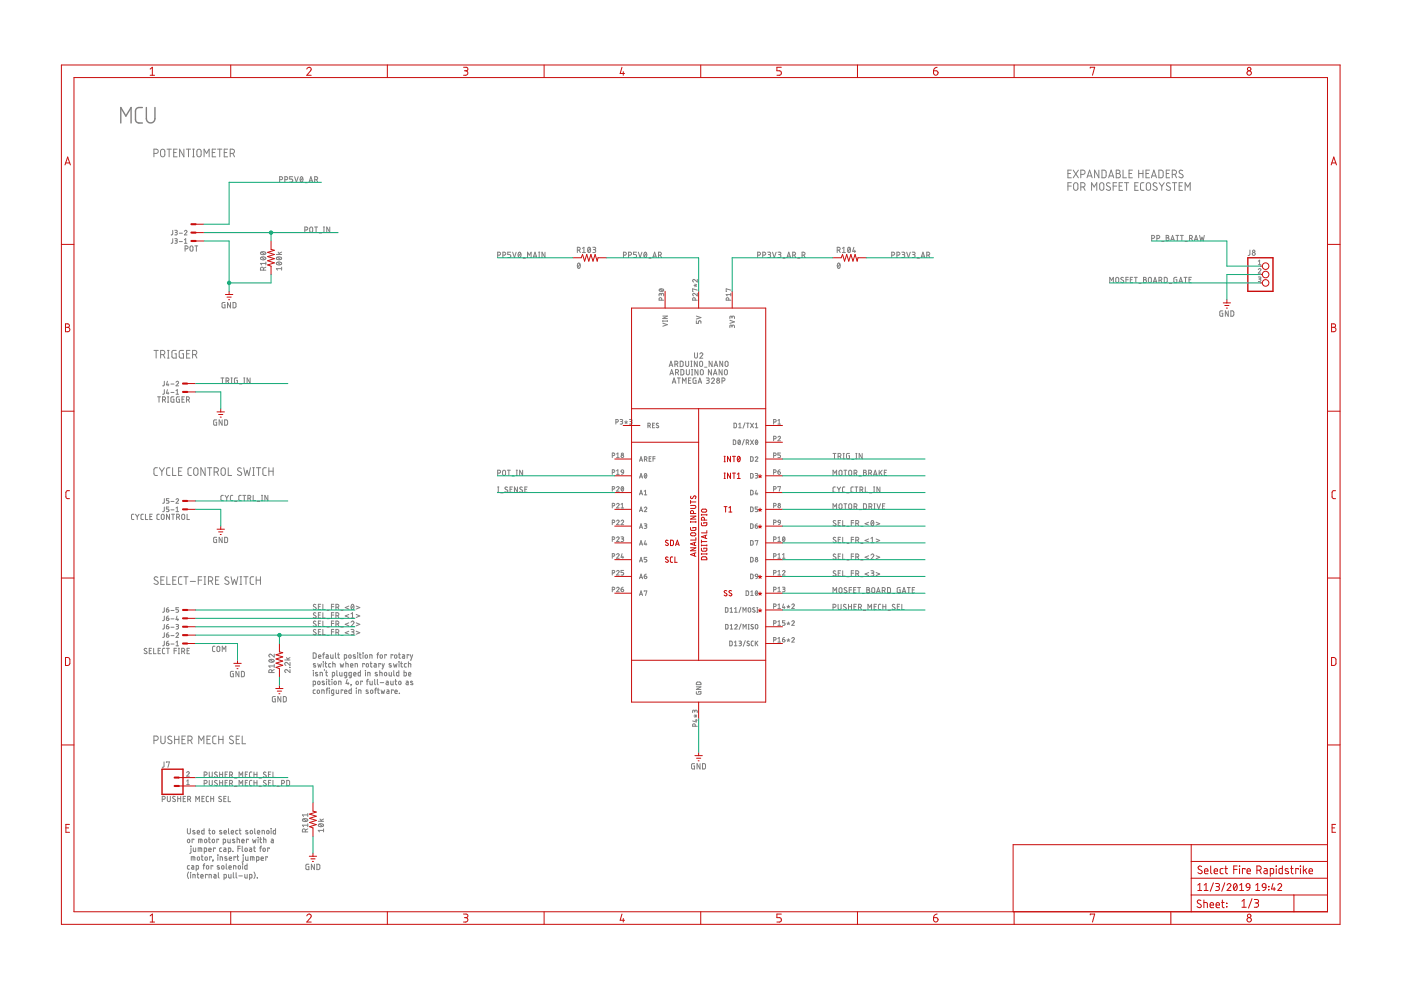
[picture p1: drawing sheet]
<svg xmlns="http://www.w3.org/2000/svg" width="297mm" height="210mm" viewBox="0 0 297 210" stroke-linecap="round" stroke-linejoin="round" font-family="sans-serif">
<path d="M25.6 26.1v-3.3l1.1 1.8 1.1-1.8v3.3M30.2 22.8h-1l-.3 .3-.2 .4 .2 2.3a1.32 1.32 0 0 0 1.3 .3M31 22.8v2.4a.91 .91 0 0 0 .9 .9 .91 .91 0 0 0 1-.9v-2.4" fill="none" stroke="#808080" stroke-width=".3"/>
<g fill="none" stroke="#808080" stroke-width=".21">
<path d="M32.6 32.5h.5a.46 .46 0 0 0 .4-.4 .46 .46 0 0 0-.4-.5h-.5v1.7M34.2 31.7l.3-.1 .3 .1 .1 1.1a.46 .46 0 0 1-.4 .5 .46 .46 0 0 1-.5-.5zM35.4 31.6h.9M35.9 31.6v1.7M36.8 32.3h.6M37.5 31.6h-.7v1.7h.7M39 31.6v1.7l-.9-1.7v1.7M39.5 31.6h.9M40 31.6v1.7M40.9 31.6h.3M40.9 33.3h.3M41 31.6v1.7"/>
<path d="M41.9 31.7l.3-.1 .3 .1 .2 1.1a.46 .46 0 0 1-.5 .5 .46 .46 0 0 1-.5-.5zM43.3 33.3v-1.7l.5 .9 .5-.9v1.7M45 32.3h.6M45.7 31.6h-.7v1.7h.7M46.1 31.6h.9M46.6 31.6v1.7M47.5 32.3h.6M48.3 31.6h-.8v1.7h.8M48.8 32.5h.5a.46 .46 0 0 0 .4-.4 .46 .46 0 0 0-.4-.5h-.5v1.7M49.4 32.5l.3 .8M59.3 38.1h.5l.1-.3v-.2l-.6-.1v1.1M60.4 38.1l.6-.1v-.4l-.6-.1v1.1"/>
<path d="M62.1 37.5h-.7v.5h.4a.32 .32 0 0 1 .3 .3 .32 .32 0 0 1-.3 .3h-.4M62.5 37.5l.3 1.1 .4-1.1M63.8 37.5a.58 .58 0 0 1 .4 .5 .58 .58 0 0 1-.4 .6l-.2-.6zM64.2 37.7l-.5 .7M64.7 38.7h.5M65.5 38.6l.4-1.1 .4 1.1M65.6 38.3h.6M66.7 38.1h.5l.2-.3-.1-.2-.6-.1v1.1M67.1 38.1l.3 .5M226.4 36.8h.6M226.4 39.5h.7M227.1 36.1h-.7v1.6h.7"/>
<path d="M227.1 38.7h-.7v1.7M227.5 36.1l1.1 1.6M227.8 38.9l.3-.2 .3 .2 .1 1a.46 .46 0 0 1-.4 .5 .46 .46 0 0 1-.5-.5zM228.6 36.1l-1.1 1.6M229.2 37h.4a.46 .46 0 0 0 .5-.5 .46 .46 0 0 0-.5-.4h-.4v1.6M229.2 39.6h.4a.46 .46 0 0 0 .5-.4 .46 .46 0 0 0-.5-.5h-.4v1.7M229.7 39.6l.4 .8M230.5 37.7l.5-1.6 .6 1.6M230.6 37.3h.8M233 36.1v1.6l-.9-1.6v1.6M233.3 38.9l.3-.2 .3 .2 .1 1a.44 .44 0 0 1-.4 .5 .44 .44 0 0 1-.4-.5zM233.6 36.1h.7l.2 .2v1.1l-.2 .3h-.7z"/>
<path d="M235.1 37.7l.5-1.6 .5 1.6M235.2 37.3h.8M235.4 38.9l-.2-.1a.38 .38 0 0 0-.5 .1 .38 .38 0 0 0 .1 .5l.5 .3a.41 .41 0 0 1 0 .6 .41 .41 0 0 1-.6 0l-.2-.2M236 39.5h.7M236.7 36.1h.4a.36 .36 0 0 1 .4 .3 .36 .36 0 0 1-.4 .4 .46 .46 0 0 1 .5 .4 .46 .46 0 0 1-.5 .5h-.4zM236.7 36.8h.4M236.7 38.7h-.7v1.7M237.3 39.5h.5M238 38.7h-.7v1.7h.7M238.1 36.1v1.6h.7M238.4 38.7h.9M238.9 38.7v1.7"/>
<path d="M239.4 36.8h.5M240.1 36.1h-.7v1.6h.7M240.6 39.5h.5M241.3 38.7h-.7v1.7h.7M241.4 36.8h.9M241.4 36.1v1.6M242.3 36.1v1.6M242.5 38.7l-.5 .1-.2 .3v1.1l.2 .1 .5 .1M243 36.8h.5M243.2 38.9l.3-.2 .3 .2 .1 1a.46 .46 0 0 1-.4 .5 .46 .46 0 0 1-.5-.5zM243.7 36.1h-.7v1.6h.7M244.1 37.7l.5-1.6 .6 1.6"/>
<path d="M244.2 37.3h.9M245.3 38.9l-.2-.1a.38 .38 0 0 0-.6 .1 .38 .38 0 0 0 .2 .5l.5 .3a.41 .41 0 0 1 0 .6 .41 .41 0 0 1-.6 0l-.2-.2M245.7 36.1h.6l.3 .2v1.1l-.3 .3h-.6zM245.8 38.7l.5 .8M246.3 39.5v.9M246.8 38.7l-.5 .8M247.3 36.8h.5M248 36.1h-.7v1.6h.7M248.1 38.9l-.6-.1-.2 .3 .1 .2 .6 .4a.38 .38 0 0 1 .1 .5 .38 .38 0 0 1-.5 .1l-.3-.2M248.5 37h.5a.46 .46 0 0 0 .4-.5 .46 .46 0 0 0-.4-.4h-.5v1.6M248.6 38.7h.9M249 38.7v1.7"/>
<path d="M249.1 37l.3 .7M250 39.5h.5M250.7 38.7h-.7v1.7h.7M250.8 36.2l-.2-.1a.38 .38 0 0 0-.6 .1 .38 .38 0 0 0 .2 .5l.5 .3a.41 .41 0 0 1 0 .6 .41 .41 0 0 1-.6 0l-.2-.1M36.6 50.6v.8l-.3 .2M36.6 48.8v.8l-.3 .2M37.1 50.6l.5 .1v.2l-.4 .2M37.1 48.8l.5 .1v.3l-.4 .1M37.3 51.1l.3 .3-.2 .2h-.3M37.3 49.3l.3 .3-.2 .2h-.3M38 51.2h.7M38 49.4h.7"/>
<path d="M39.1 49.1a.27 .27 0 0 1 .4-.3 .27 .27 0 0 1 .1 .5l-.5 .5h.5M39.1 51.6h.5M39.1 50.8l.3-.2v1M39.2 52.8l.6-.2v-.3l-.6-.2v1.2M40.4 52.2l.3-.1 .2 .2v.8l-.2 .2-.3-.1-.1-.2zM41.3 52.1h.6M41.6 52.1v1.2M55.3 54.6a.64 .64 0 0 1 1 .3 .61 .61 0 0 1-.6 .2 .61 .61 0 0 1-.5-.4zM55.3 53.5a.63 .63 0 0 1 1 .3 .63 .63 0 0 1-1.1-.2zM55.5 54.5l.6 .5M55.5 53.4l.6 .5M55.9 57.3l-.2-.6-.2-.1-.3 .2v.5h1.2"/>
<path d="M56.4 55.6v.6M56.4 56.6l-.5 .3M56.4 55.9h-1.2l.3 .3M58.6 54h1.1M58.7 55.7a.62 .62 0 0 1 1 .3 .62 .62 0 0 1-1.1-.2zM58.7 54.6a.64 .64 0 0 1 1 .3 .62 .62 0 0 1-1.1-.2zM58.8 55.6l.7 .5M58.8 54.5l.7 .5M59 53.4l.3 .6M59.7 57h-1.1l.2 .3M59.7 56.6v.7M59.7 53.4l-.5 .3"/>
<path d="M64.6 48.8l.5-.1 .2-.2-.1-.2-.6-.2v1.2M65.8 48.2l.3-.1 .2 .2v.8l-.2 .2-.3-.1-.1-.2zM66.7 48.1h.6M67 48.1v1.2M67.7 49.4h.5M68.6 49.3h.2M68.6 48.1h.2M68.7 48.1v1.2M69.9 48.1v1.2l-.6-1.2v1.2M105.5 54.1l.6-.1v-.4l-.6-.1v1.1M106.6 54.1l.6-.1v-.4l-.6-.1v1.1M108.3 53.5h-.6v.5h.3a.32 .32 0 0 1 .3 .3 .32 .32 0 0 1-.3 .3h-.3"/>
<path d="M108.7 53.5l.4 1.1 .3-1.1M110 53.6l.1-.1a.58 .58 0 0 1 .4 .5 .58 .58 0 0 1-.4 .6l-.3-.6zM110.4 53.7l-.5 .7M110.9 54.7h.5M111.8 54.6v-1.1l.4 .6 .4-.6v1.1M113.1 54.6l.3-1.1 .4 1.1M113.2 54.3h.5M114.2 53.5h.2M114.2 54.6h.2M114.3 53.5v1.1M115.5 53.5v1.1l-.6-1.1v1.1M122.4 53l.6-.1v-.4l-.6-.1v1.2"/>
<path d="M122.6 55.9v-.1a.57 .57 0 0 1 .4 .5 .57 .57 0 0 1-.4 .6l-.2-.6zM122.8 53l.2 .6M123 56l-.5 .7M123.5 52.7l.3-.3v1.2M123.5 53.6h.6M124.7 52.5l.1-.1a.57 .57 0 0 1 .4 .6 .57 .57 0 0 1-.4 .5l-.2-.5zM125.2 52.7l-.5 .6M125.7 52.4l.5 .1 .1 .1-.1 .3h-.4M126 52.9l.2 .1 .1 .3-.2 .2-.4 .1M132.2 54.1l.5-.1v-.4l-.5-.1v1.1M133.3 54.1l.5-.1v-.4l-.5-.1v1.1M135 53.5h-.7v.5h.4a.32 .32 0 0 1 .3 .3 .32 .32 0 0 1-.3 .3h-.4"/>
<path d="M135.3 53.5l.4 1.1 .4-1.1M136.7 53.6v-.1a.58 .58 0 0 1 .4 .5 .58 .58 0 0 1-.4 .6l-.2-.6zM137.1 53.7l-.5 .7M137.6 54.7h.4M138.4 54.6l.4-1.1 .4 1.1M138.5 54.3h.6M139.6 54.1l.6-.1v-.4l-.6-.1v1.1M140 54.1l.3 .5M147.8 59.2v.6l-.5-.5a.27 .27 0 0 0-.4 .1 .27 .27 0 0 0 .2 .4M160.6 54.1l.6-.1v-.4l-.6-.1v1.1M161.7 54.1l.6-.1v-.4l-.6-.1v1.1M162.8 53.5h.5l.1 .2-.1 .3h-.4"/>
<path d="M163.1 54l.2 .1 .1 .3-.2 .2h-.4M163.8 53.5l.4 1.1 .3-1.1M165 53.5h.4l.2 .2-.2 .3h-.3M165.3 54l.2 .1v.4l-.5 .1M166 54.7h.5M166.9 54.6l.3-1.1 .4 1.1M166.9 54.3h.6M168.1 54.1l.5-.1v-.4l-.5-.1v1.1M168.4 54.1l.3 .5M169.1 54.7h.5M170.1 54.1l.5-.1v-.4l-.5-.1v1.1M170.4 54.1l.3 .5"/>
<path d="M177.5 53l.6-.1v-.4l-.6-.1v1.2M177.7 55.9v-.1a.58 .58 0 0 1 .4 .5 .58 .58 0 0 1-.4 .6l-.2-.6zM177.9 53l.2 .6M178.1 56l-.5 .7M178.6 53.6h.6M178.6 52.7l.3-.3v1.2M179.8 52.5l.1-.1a.58 .58 0 0 1 .4 .6 .58 .58 0 0 1-.4 .5l-.2-.5zM180.3 52.7l-.5 .6M181 52.4l-.2 .9h.6M181.2 53v.6M189.1 54.1l.5-.1v-.4l-.5-.1v1.1M190.2 54.1l.5-.1v-.4l-.5-.1v1.1"/>
<path d="M191.2 53.5h.5l.1 .2-.1 .3h-.4M191.5 54l.3 .1v.4l-.6 .1M192.2 53.5l.4 1.1 .4-1.1M193.4 53.5h.5l.1 .2-.1 .3h-.4M193.7 54l.3 .4-.2 .2h-.4M194.4 54.7h.5M195.3 54.6l.4-1.1 .4 1.1M195.4 54.3h.6M196.5 54.1l.6-.1v-.4l-.6-.1v1.1M196.9 54.1l.2 .5M231.4 40.4v-1.7l.6 .9 .5-.9v1.7M235.3 59.9v-1.1l.4 .6 .4-.6v1.1"/>
<path d="M236.6 59l.2-.2 .4 .2-.1 .9-.5-.1zM238.2 58.9a.29 .29 0 0 0-.4-.1 .29 .29 0 0 0 0 .5l.3 .2a.31 .31 0 0 1 0 .4 .31 .31 0 0 1-.5-.1M238.7 59.3h.5M239.2 58.8h-.5v1.1M239.6 59.3h.4M240.2 58.8h-.6v1.1h.6M240.5 58.8h.6M240.8 58.8v1.1M242.4 58.8h.5l.1 .2-.2 .3 .3 .3-.2 .3h-.5zM242.4 59.3h.4M243.6 58.9l.3-.1 .2 .2v.8l-.2 .1h-.3l-.1-.3zM244.2 50.5l.6-.1v-.4l-.6-.1v1.2"/>
<path d="M244.5 59.9l.4-1.1 .4 1.1M244.6 59.6h.6M245.3 50.5l.5-.1v-.4l-.5-.1v1.2M245.7 59.4l.6-.1v-.2l-.1-.3h-.5v1.1M246.1 59.4l.3 .5M246.3 51.2h.5M246.8 58.8l.7 .2v.8l-.2 .1h-.5zM247.2 49.9h.5l.1 .2-.2 .3 .3 .3-.2 .3-.5 .1zM247.2 50.4h.4M248.2 51.1l.4-1.2 .4 1.2M248.3 50.8h.6M249.3 49.9h.6"/>
<path d="M249.5 58.8l-.6 .1v.8l.1 .2h.5v-.6h-.2M249.6 49.9v1.2M250 59.9l.3-1.1 .4 1.1M250 59.6h.6M250.3 49.9h.6M250.6 49.9v1.2M251 58.8h.7M251.2 51.2h.5M251.3 40.4v-1.7l.5 .9 .5-.9v1.7M251.4 58.8v1.1M252.1 59.3h.4M252.2 50.5l.6-.1v-.4l-.6-.1v1.2"/>
<path d="M252.6 50.5l.2 .6M252.6 58.8h-.5v1.1h.5M253.2 51.1l.4-1.2 .4 1.2M253.3 50.8h.6M254.3 49.9l.3 1.2 .2-.8 .3 .8 .2-1.2M265 53v1l-.4 .2M266.8 57.2a.27 .27 0 0 1 .4-.3 .27 .27 0 0 1 .1 .5l-.5 .5h.5M266.8 58.7l.5 .1v.3l-.4 .1M266.8 55.4l.3-.2v.9M266.8 56.1h.5M267.1 59.2l.2 .2v.2l-.5 .1M32.6 74.3h.9"/>
<path d="M33.1 74.3v1.6M34.1 75.2h.4a.44 .44 0 0 0 .5-.5 .44 .44 0 0 0-.5-.4h-.4v1.6M34.6 75.2l.4 .7M35.5 74.3h.4M35.5 75.9h.4M35.7 74.3v1.6M37.4 74.3h-.7l-.2 .2-.1 1.1 .3 .3h.7v-.9h-.3M38.9 74.3h-.7l-.2 .2 .1 1.3 .8 .1v-.9h-.3M39.6 75h.5M40.3 74.3h-.7v1.6h.7M40.8 75.2h.5a.44 .44 0 0 0 .4-.5 .44 .44 0 0 0-.4-.4h-.5v1.6M41.4 75.2l.3 .7"/>
<path d="M47.7 64.1l-.6 .2v.7l.1 .3h.5v-.7h-.2M48.9 64.1v1.2l-.7-1.2v1.2M49.4 64.1l.4 .1 .2 .1v.8l-.2 .2h-.4zM139.8 61.4a.52 .52 0 0 1 .5-.2 .52 .52 0 0 1 .4 .4 .51 .51 0 0 1-.5 .2 .51 .51 0 0 1-.4-.4zM140 61.3l.5 .4M140.2 62.5l.3-.3 .2 .1v.4M140.2 62.6l-.1-.3-.1-.1-.3 .2v.3M140.3 63.6l-.1-.4h-.4l-.1 .4h1M140.5 68.5l1 .3-1 .4M140.5 68.1h1M140.5 68v.2M140.5 67h1l-1 .5h1"/>
<path d="M141.5 68v.2M141.9 77.7l.4-1.1 .3 1.1M142 77.4h.6M142 79.5l.4-1.1 .4 1.1M142.1 79.2h.6M143.1 77.2l.6-.1v-.4l-.6-.1v1.1M143.2 79l.6-.1v-.4l-.6-.1v1.1M143.5 77.2l.2 .5M143.6 79l.3 .5M144.2 76.6h.5l.1 .2v.6l-.1 .3h-.5zM144.4 78.4h.4l.2 .1v.7l-.2 .3h-.4zM145.4 76.6v.8l.2 .3 .4-.2v-.9"/>
<path d="M145.5 78.4v.8l.3 .3 .3-.2 .1-.9M146.5 76.6h.2M146.5 77.7h.2M146.6 76.6v1.1M146.6 78.4h.3M146.6 79.5h.3M146.7 78.4v1.1M147.1 60.5h.3M147.3 74.8v1l.2 .1 .3-.1 .1-1M147.3 60.2l.1 .3M147.4 63.6l-.1-.4h-.4v.4h.9M147.4 60.5l.3 .2"/>
<path d="M147.4 60.5l-.1 .3M147.6 68v.6h.5v-.5l.2-.1 .3 .1v.5M147.6 67l1 .3-1 .3M147.7 60.3l-.3 .2M147.8 62.2v.5l-.5-.4a.27 .27 0 0 0-.4 0 .27 .27 0 0 0 .2 .4M147.8 61.5l-.9-.3 .1 .6M147.8 76.6v1.1l-.6-1.1v1.1M148 78.4v1.1l-.7-1.1v1.1M148.4 76.8l.2-.2 .3 .2 .1 .6-.3 .3-.3-.2zM148.4 75.1a.31 .31 0 0 1 .4-.3 .31 .31 0 0 1 .1 .5l-.5 .6h.6M148.6 78.4h.3l.2 .3v.5l-.2 .3-.4-.2zM149.4 77.9h.5"/>
<path d="M150.8 78.4v1.1l-.6-1.1v1.1M151 76.6v1.1l-.7-1.1v1.1M151.3 79.5l.3-1.1 .4 1.1M151.4 79.2h.5M151.4 77.7l.4-1.1 .4 1.1M151.5 77.4h.6M153.1 78.4v1.1l-.6-1.1v1.1M153.2 76.6v1.1l-.6-1.1v1.1M153.7 78.4h.3l.2 .3v.5l-.2 .3-.4-.3zM153.8 76.8l.2-.2 .3 .2 .1 .6-.3 .3-.3-.2zM154.5 63.6l-.1-.4h-.4v.4h.9M154.7 67.9l1 .3-1 .4"/>
<path d="M154.9 61.5l-.9-.3 .1 .6M154.9 62.5h-.9l.2 .2M154.9 62.2v.5M155.2 69.2l.3-.3 .2 .2v.4M155.2 69.4v-.4l-.3-.1-.2 .6M155.2 67.3l.1-.2h.3l.1 .4M155.2 67.4v-.3l-.3-.1-.2 .5M241.5 60.1h.5M247.9 60.1h.5M259.2 65.9l-.5 .1-.1 .8 .2 .2 .4 .1v-.7h-.1M260.4 65.9v1.2l-.6-1.2v1.2M261 65.9h.4l.2 .2v.6l-.2 .3-.4 .1z"/>
<path d="M33.4 99.2h-.5l-.3 .3 .1 1.2 .7 .1M33.4 84.1h.6M33.7 84.1v1.2M33.8 99.2l.5 .7M34.3 99.9v.9M34.5 84.8l.5-.2v-.4l-.5-.1v1.2M34.8 80.8v.8l-.3 .2M34.8 82.6v.8l-.3 .2M34.8 84.8l.3 .5M34.9 99.2l-.6 .7M35.5 80.8l-.2 .8h.5M35.5 82.6l-.2 .8h.5"/>
<path d="M35.5 84.1h.3M35.5 85.3h.3M35.6 81.4v.4M35.6 83.2v.4M35.6 84.1v1.2M36 99.2h-.5l-.2 .3v1.1l.2 .2h.5M36.2 81.4h.7M36.2 83.2h.7M36.6 99.2v1.6h.7M36.9 84.1l-.6 .2-.1 .7 .2 .3h.5v-.7h-.2M37.3 81a.27 .27 0 0 1 .4-.2 .27 .27 0 0 1 .1 .5l-.5 .5h.6M37.3 83.6h.6"/>
<path d="M37.3 82.8l.3-.2v1M37.9 99.9h.5M38 84.1l-.6 .2v.7l.2 .3h.4v-.7h-.2M38.6 99.2h-.7v1.6h.7M38.6 84.6h.4M39.1 84.1h-.5v1.2h.5M39.5 84.8l.6-.2v-.4l-.6-.1v1.2M39.9 84.8l.3 .5M40.6 99.2h-.5l-.2 .3v1.1l.2 .2h.5M41.2 99.3l.3-.1 .3 .1 .2 1.1a.46 .46 0 0 1-.5 .4 .46 .46 0 0 1-.4-.4zM43.5 99.2v1.6l-.9-1.6v1.6M44 99.2h.9"/>
<path d="M44.4 99.2v1.6M45.9 89l-.6 .2v.7l.1 .2h.5v-.6h-.2M46.8 80.1h.7M47 99.3l.3-.1 .3 .1 .2 1.1a.46 .46 0 0 1-.5 .4 .46 .46 0 0 1-.4-.4zM47.1 89v1.1l-.6-1.1v1.1M47.2 80.1v1.2M47.6 89h.5l.1 .2 .1 .7-.2 .2h-.5zM47.9 80.8l.6-.2v-.4l-.6-.1v1.2M48.3 80.8l.2 .5M48.4 99.2v1.6h.7M49 80.1h.2M49 81.3h.2"/>
<path d="M49.1 80.1v1.2M50.3 80.1l-.6 .2v.7l.1 .3h.5v-.7h-.2M50.8 81.4h.5M51.1 99.3a.41 .41 0 0 0-.5-.1 .41 .41 0 0 0-.1 .6l.6 .3a.42 .42 0 0 1 0 .6 .42 .42 0 0 1-.6 0l-.2-.1M51.7 99.2l.3 1.6 .4-1.1 .3 1.1 .4-1.6M51.7 80.1h.2M51.7 81.3h.2M51.8 80.1v1.2M53 80.1v1.2l-.6-1.2v1.2M53.6 99.2h.3M53.8 99.2v1.6M54.4 99.2h.9"/>
<path d="M54.8 99.2v1.6M56.5 99.2l-.7 .1-.1 .2 .1 1.1 .3 .2h.4M57 99.9h.9M57 99.2v1.6M57.9 99.2v1.6M106.7 99.8l.2-.1 .3 .2v.7l-.3 .2h-.2l-.1-.3zM107.6 99.7h.6M107.9 99.7v1.1M109.5 99.7h.2M109.6 99.7v1.1M110.8 99.7v1.1l-.6-1.1v1.1M129.8 96.6l.5-.1v-.3l-.5-.1v.9"/>
<path d="M130.6 89.5l.4-.1 .1-.2-.1-.2-.4-.1v1M130.7 99.8l.3-.2v1M130.7 96.3l.3-.2v.9M130.7 97h.6M131.5 88.9l.5 .1-.1 .3-.3 .1M131.7 99.8l.2-.2 .2 .1 .1 .5-.4-.1zM131.7 89.4l.3 .1v.3l-.5 .1M132.4 89.4l.3 .1M132.7 89.2v.3M132.7 89.5l.2 .3M132.7 89.5l-.2 .3M133 89.4l-.3 .1"/>
<path d="M133.5 88.9l.4 .1 .1 .2-.1 .1-.3 .1M133.7 89.4l.3 .3-.1 .2h-.4M135.6 97.8l.3-1 .3 1M135.7 97.6h.5M136.6 97.4l.5-.1 .1-.3-.2-.1-.4-.1v1M137 97.4l.2 .4M137.4 90.3l.4-.1 .1-.3-.1-.2h-.4v1M137.6 97.3h.3M137.7 90.3l.2 .4M138 96.8h-.4v1h.4M138.3 90.1h.4M138.5 97.3h.4"/>
<path d="M138.8 89.7h-.5v1h.5M138.9 96.8h-.4v1M139.6 89.8l-.3-.1-.2 .2 .5 .5v.2l-.2 .1-.3-.1M142.5 81.3l.4-1.2 .4 1.2M142.6 81h.6M143.6 80.1h.7M143.9 80.1v1.2M144.7 81.3v-1.2l.4 .7 .4-.7v1.2M146 80.6h.4M146.5 80.1h-.5v1.2h.5M147.6 80.1l-.6 .2-.1 .7 .2 .3h.5v-.7h-.2M148 81.3l.4-1.2 .4 1.2"/>
<path d="M148.1 81h.6M149.8 80.1l.4 .1 .2 .1-.2 .3h-.3M150.1 80.6l.3 .3-.1 .3-.5 .1M150.8 80.4a.32 .32 0 0 1 .5-.3 .32 .32 0 0 1 .1 .5l-.6 .7h.7M153.1 80.8l.5-.2v-.4l-.5-.1v1.2M155.5 93.3l.5 .2v.5l-.2 .2-.3 .1zM155.6 89.7l.5 .2 .1 .5-.2 .3h-.4zM156.6 93.3a.45 .45 0 0 1 .4 .5 .45 .45 0 0 1-.4 .4l-.1-.2zM156.6 90.7h.6M156.6 89.9l.3-.2v1M157 93.5l-.5 .5M157.8 93.2l-.4 1.2"/>
<path d="M158 89.6l-.5 1.2M158.2 93.8l.5-.1v-.3l-.5-.1v1M158.3 89.7h.5M158.5 89.7v1M158.5 93.8l.2 .5M159.1 89.7l.7 1M159.1 93.3l.7 1M159.1 96.8l.6 .2v.5l-.2 .3h-.4zM159.8 89.7l-.7 1M159.8 93.3l-.7 1M160.1 97a.27 .27 0 0 1 .4-.2 .27 .27 0 0 1 .1 .5l-.5 .5h.6M160.1 90.7h.6"/>
<path d="M160.1 89.9l.3-.2v1M160.3 93.3a.45 .45 0 0 1 .4 .5 .45 .45 0 0 1-.4 .4l-.2-.4zM160.6 93.5l-.4 .5M164 89.5l.5-.1 .1-.2-.2-.2-.4-.1v1M164 93l.5-.1 .1-.2-.2-.2h-.4v1M164 96.6l.5-.1 .1-.2-.2-.2h-.4v.9M164.9 92.7a.27 .27 0 0 1 .4-.2 .27 .27 0 0 1 .1 .4l-.5 .6h.6M164.9 89.9h.6M164.9 89.2l.3-.3v1M165.4 99.6l-.3 .1-.2 .3M165.5 96.1h-.6v.4h.5l.1 .2-.1 .3h-.5M176.6 96.1h.6"/>
<path d="M176.9 96.1v1.2M177.7 96.8l.5-.2v-.4l-.5-.1v1.2M178 99.8l.3-.1 .2 .2v.7l-.2 .2h-.3l-.1-.3zM178.1 96.8l.2 .5M178.8 97.3h.2M178.8 96.1h.2M178.9 96.1v1.2M178.9 99.7h.6M179.2 99.7v1.1M180 99.8l.3-.1 .3 .3-.1 .6-.2 .2-.3-.2zM180.1 96.1l-.6 .2v.7l.1 .3h.5v-.7h-.2M180.6 97.4h.5"/>
<path d="M181.4 97.3h.3M181.4 96.1h.3M181.6 96.1v1.2M182.8 96.1v1.2l-.6-1.2v1.2M183.1 99.7l.5 .1v.3l-.2 .1 .3 .2-.2 .4h-.4zM186.4 99.7v1.1M187 99.7l-.6 .7M188 99.7h-.5v1.1h.5M28.4 109l-.4 .1-.1 .2v.8l.5 .1M28.7 109l.4 .6M29.1 109.6v.6M29.5 109l-.4 .6"/>
<path d="M30.4 109l-.4 .1-.1 .2 .1 .8 .4 .1M30.8 109v1.2h.5M31.8 109.5h.4M32.3 109h-.5v1.2h.5M33.8 109l-.4 .1-.1 .2v.8l.5 .1M34.3 109.1l.3-.1 .2 .3v.7l-.2 .2-.3-.1-.1-.3zM34.8 105.7v.8l-.3 .2M34.8 107.5v.8l-.3 .2M35.8 105.7h-.5v.5h.4l.1 .2-.1 .3h-.4M35.8 107.5h-.5v.4l.4 .1 .1 .2-.1 .3h-.4M35.9 109v1.2l-.6-1.2v1.2M36.2 106.3h.7"/>
<path d="M36.2 108.1h.7M36.4 109h.6M36.7 109v1.2M37.3 105.9a.27 .27 0 0 1 .4-.2 .27 .27 0 0 1 .1 .5l-.5 .5h.6M37.3 108.5h.6M37.3 107.7l.3-.2v1M37.4 109.6l.6-.1v-.4l-.6-.1v1.2M37.8 109.6l.3 .6M38.7 109.1l.2-.1 .3 .3-.1 .7-.2 .2-.2-.1-.2-.3zM39.7 109v1.2h.5M45.4 100.1h.5a.46 .46 0 0 0 .4-.5 .46 .46 0 0 0-.4-.4h-.5v1.6M45.9 113.9l-.6 .1 .1 1h.5v-.6h-.2"/>
<path d="M46 100.1l.3 .7M47.1 113.9v1.1l-.6-1.1v1.1M47.3 105l-.3 .1-.2 .2 .1 .7 .4 .2M47.6 113.9h.5l.1 .2v.8l-.1 .1h-.5zM47.7 105l.4 .6M48.1 105.6v.6M48.5 105l-.4 .6M49.4 105l-.4 .1-.1 .2v.7l.5 .2M49.7 106.3h.5M51.1 105l-.3 .1-.2 .2 .1 .7 .4 .2M51.5 105h.6M51.8 105v1.2"/>
<path d="M52.6 105.6l.5-.1v-.4l-.5-.1v1.2M52.9 105.6l.3 .6M53.6 100.8h.3M53.7 105v1.2h.5M54.5 106.3h.5M55.4 106.2h.3M55.4 105h.3M55.6 105v1.2M56.8 105v1.2l-.6-1.2v1.2M105.5 100.3l.6-.1v-.4l-.6-.1v1.1M105.5 104.4h.3M105.5 103.3h.3"/>
<path d="M105.6 103.3v1.1M106.2 104.5h.5M107.6 103.3h-.4l-.1 .2 .5 .5a.32 .32 0 0 1-.2 .4 .32 .32 0 0 1-.4-.2M108.1 103.7h.4M108.6 100.9h.5M108.6 103.3h-.5v1.1h.5M109.5 100.8h.2M109.7 103.3v1.1l-.6-1.1v1.1M110.7 103.3h-.3l-.2 .2 .6 .5a.32 .32 0 0 1-.2 .4 .32 .32 0 0 1-.4-.2M111.3 103.7h.4M111.8 103.3h-.5v1.1h.5M129.8 100.2l.5-.1v-.4l-.5-.1v1"/>
<path d="M129.8 103.7l.5-.1v-.3l-.5-.1v.9M129.8 107.3l.5-.1v-.4l-.5-.1v1M129.8 110.8l.5-.1v-.3l-.5-.1v1M129.8 114.4l.5-.1v-.4l-.5-.1v1M129.8 117.9l.5-.1v-.3l-.5-.1v1M130.7 103.4a.26 .26 0 0 1 .4-.2 .26 .26 0 0 1 .1 .4l-.5 .5h.6M130.7 106.9a.26 .26 0 0 1 .4-.2 .26 .26 0 0 1 .1 .4l-.5 .6h.6M130.7 110.5a.26 .26 0 0 1 .4-.2 .26 .26 0 0 1 .1 .4l-.5 .6h.6M130.7 114a.26 .26 0 0 1 .4-.1 .26 .26 0 0 1 .1 .4l-.5 .5h.6M130.7 117.6a.26 .26 0 0 1 .4-.2 .26 .26 0 0 1 .1 .4l-.5 .6h.6M130.7 100.6h.6M131.7 110.5a.27 .27 0 0 1 .4-.2 .27 .27 0 0 1 0 .4l-.4 .6h.5"/>
<path d="M131.7 113.8l.4 .1 .1 .1-.1 .2-.3 .1M131.7 107.7h.5M131.7 106.9l.3-.2v1M131.8 103.2a.45 .45 0 0 1 .4 .5 .45 .45 0 0 1-.4 .4l-.1-.4zM131.9 117.4l-.2 .8h.5M132 114.3l.2 .3-.1 .2h-.4M132.1 117.9v.5M132.2 103.4l-.5 .5M132.2 100.2l-.1 .3-.3 .1M135.6 101.4l.3-1 .3 1M135.6 104.9l.3-1 .3 1M135.6 108.5l.3-1 .3 1"/>
<path d="M135.6 112l.3-.9 .3 .9M135.6 115.6l.3-1 .3 1M135.6 119.1l.3-.9 .3 .9M135.7 101.1h.5M135.7 104.7h.5M135.7 108.2h.5M135.7 111.8h.5M135.7 115.3h.5M135.7 118.9h.5M136.6 107.7a.27 .27 0 0 1 .4-.2 .27 .27 0 0 1 .1 .4l-.5 .6h.5M136.6 111.1l.5 .1-.1 .3h-.3M136.6 104.2l.3-.3v1"/>
<path d="M136.6 104.9h.5M136.8 100.4a.45 .45 0 0 1 .3 .5 .45 .45 0 0 1-.3 .4l-.2-.4zM136.8 114.6l-.2 .8h.5M136.9 111.5l.2 .3-.1 .2h-.4M137 115.1v.5M137.1 100.6l-.4 .6M137.1 118.2h-.5v.4h.3l.2 .2-.1 .3h-.4M159.1 100.4l.6 .2v.5l-.2 .2-.4 .1zM159.1 103.9l.6 .2v.5l-.2 .3h-.4zM159.1 107.5l.6 .2v.5l-.2 .3h-.4zM159.1 111.1l.6 .1v.6l-.2 .2h-.4zM159.1 114.6l.6 .2v.5l-.2 .3h-.4z"/>
<path d="M159.1 118.2l.6 .1v.6l-.2 .2h-.4zM160.1 100.4h.5l.1 .2-.1 .2h-.4M160.1 111.5h.5l.1 .2M160.1 111.5v.4l.2 .1 .4-.2M160.1 114.7l.6-.1-.3 1M160.3 103.9l-.2 .8h.6M160.4 100.8l.2 .1v.4l-.5 .1M160.5 104.5v.4M160.6 111.1l-.3 .1-.2 .3M160.7 107.5h-.6v.4l.5 .1 .1 .2-.1 .3h-.5M160.7 111.7v.1M164 100.2l.5-.1 .1-.3-.2-.2h-.4v1"/>
<path d="M164 103.7l.5-.1 .1-.2-.2-.2h-.4v.9M164 107.3l.5-.1 .1-.3-.2-.2h-.4v1M164 110.8l.5-.1 .1-.2-.2-.2h-.4v1M164 114.4l.5-.1 .1-.3-.2-.1-.4-.1v1M164 117.9l.5-.1 .1-.2-.2-.2h-.4v1M164.9 100l.5 .1 .1 .2M164.9 100l.2 .6 .4-.3M164.9 103.3l.6-.1-.3 .9M164.9 114.8h.6M164.9 118.4h.6M164.9 114l.3-.2v1M164.9 117.6l.3-.2v1"/>
<path d="M165 110.3h.3l.2 .1v.4l-.5-.1zM165.5 110.8l-.1 .3-.3 .2M165.5 100.3h.1M165.9 118.4h.5M165.9 117.6l.3-.2v1M166.1 113.9a.46 .46 0 0 1 .3 .4 .46 .46 0 0 1-.3 .5l-.2-.5zM166.4 114l-.5 .6M176.6 100.8v-1.1l.4 .6 .4-.6v1.1M176.6 107.9v-1.1l.4 .6 .4-.6v1.1M177.1 103.3h-.4l-.1 .2v.7l.5 .2M177.2 117.6l-.4-.1-.1 .2 .4 .4a.31 .31 0 0 1 0 .5 .31 .31 0 0 1-.5-.2M177.2 114l-.4-.1-.1 .3 .4 .4a.31 .31 0 0 1 0 .5 .31 .31 0 0 1-.5-.2"/>
<path d="M177.2 110.4h-.4l-.1 .2 .4 .4a.31 .31 0 0 1 0 .5 .31 .31 0 0 1-.5-.2M177.5 103.3l.4 .5M177.7 114.4h.4M177.7 110.8h.4M177.7 118h.4M177.9 103.8v.6M178 106.9l.3-.1 .2 .2v.8l-.2 .1h-.3l-.1-.3zM178.2 113.9h-.5v1.1h.5M178.2 110.4h-.5v1.1h.5M178.2 117.5h-.5v1.1h.5M178.2 103.3l-.3 .5M178.7 113.9v1.1h.5"/>
<path d="M178.7 110.4v1.1h.5M178.7 117.5v1.1h.5M178.9 106.8h.6M179.1 103.3h-.3l-.2 .2v.7l.5 .2M179.2 106.8v1.1M179.5 104.5h.5M179.5 118.7h.5M179.5 115.2h.5M179.5 111.6h.5M180 106.9l.3-.1 .3 .3-.1 .7-.2 .1-.3-.1zM180.5 114.4h.5M180.5 110.8h.5"/>
<path d="M180.5 118h.5M180.9 103.3h-.3l-.2 .2 .1 .8 .4 .1M181 113.9h-.5v1.1M181 110.4h-.5v1.1M181 117.5h-.5v1.1M181.1 100.3l.5-.1v-.4l-.5-.1v1.1M181.1 107.4l.5-.1v-.4l-.5-.1v1.1M181.3 103.3h.6M181.4 118.1l.6-.1v-.4l-.6-.1v1.1M181.4 114.5l.6-.1v-.4l-.6-.1v1.1M181.4 111l.6-.1v-.4l-.6-.1v1.1M181.4 100.3l.3 .5"/>
<path d="M181.4 107.4l.3 .5M181.6 103.3v1.1M181.8 118.1l.3 .5M181.8 114.5l.3 .5M181.8 111l.3 .5M182.1 108.1h.5M182.1 100.9h.5M182.3 103.9l.6-.1v-.4l-.6-.1v1.1M182.5 118.7h.5M182.5 115.2h.5M182.5 111.6h.5M182.7 103.9l.3 .5"/>
<path d="M183.1 106.8h.4l.2 .2v.7l-.2 .2h-.4zM183.1 100.2h.3M183.5 103.3v1.1h.5M184.2 100.3l.5-.1v-.4l-.5-.1v1.1M184.2 117.8l-.8 .4 .8 .3M184.2 114.3l-.8 .3 .8 .3M184.2 110.7l-.8 .3 .8 .4M184.2 107.4l.6-.1v-.4l-.6-.1v1.1M184.3 104.5h.5M184.6 100.3l.2 .5M184.6 107.4l.3 .5M184.7 117.7a.31 .31 0 0 1 .4-.2 .31 .31 0 0 1 .1 .5l-.5 .6h.6"/>
<path d="M184.7 115h.6M184.7 114.2l.3-.3v1.1M184.8 110.4h.1a.58 .58 0 0 1 .4 .5 .58 .58 0 0 1-.4 .6l-.2-.6zM185.2 100.8l.4-1.1 .3 1.1M185.2 104.4h.3M185.2 103.3h.3M185.2 110.6l-.5 .6M185.3 107.9h.2M185.3 100.5h.6M185.3 106.8h.2M185.3 103.3v1.1M185.4 106.8v1.1"/>
<path d="M185.8 117.8l.7 .4-.7 .3M185.8 114.3l.7 .3-.7 .3M185.8 110.7l.7 .3-.7 .4M185.9 106.8l.4 1.1 .4-1.1M186.6 103.3v1.1l-.7-1.1v1.1M186.6 100.1l.4 .7M187.1 107.3h.4M187.5 100.2h.4M187.6 106.8h-.5v1.1h.5M31.1 137.6l-.4-.1-.1 .2 .5 .5a.32 .32 0 0 1-.2 .4 .32 .32 0 0 1-.4-.1M31.6 138h.4M32.1 137.5h-.5v1.1h.5"/>
<path d="M32.6 137.5v1.1h.5M33.5 122.4l-.2-.1a.38 .38 0 0 0-.5 .1 .38 .38 0 0 0 .1 .6l.5 .2a.41 .41 0 0 1 0 .7 .41 .41 0 0 1-.6-.1l-.2-.1M33.5 138h.4M34 137.5h-.5v1.1h.5M34.1 123h.5M34.8 135.9v.9l-.3 .1M34.8 134.2v.8l-.3 .1M34.8 132.4v.9l-.3 .1M34.8 130.6v.9l-.3 .1M34.8 128.8v.9l-.3 .1M34.8 122.3h-.7v1.6h.7M34.9 137.5h-.3l-.2 .2 .1 .8 .4 .1"/>
<path d="M35.3 136.4h.3a.27 .27 0 0 1 .2 .3 .27 .27 0 0 1-.3 .2 .27 .27 0 0 1-.2-.2zM35.3 134.6h.3a.27 .27 0 0 1 .2 .3 .27 .27 0 0 1-.3 .2 .27 .27 0 0 1-.2-.2zM35.3 132.8h.3a.27 .27 0 0 1 .2 .3 .27 .27 0 0 1-.3 .3 .27 .27 0 0 1-.2-.3zM35.3 131h.3a.27 .27 0 0 1 .2 .3 .27 .27 0 0 1-.3 .3 .27 .27 0 0 1-.2-.3zM35.3 129.3h.3a.27 .27 0 0 1 .2 .3 .27 .27 0 0 1-.3 .2 .27 .27 0 0 1-.2-.3zM35.3 137.5h.6M35.4 122.3v1.6h.7M35.6 137.5v1.1M35.7 135.9l-.3 .2-.1 .3M35.7 134.2l-.3 .1-.1 .3M35.7 132.4l-.3 .1-.1 .3M35.7 130.6l-.3 .1-.1 .3"/>
<path d="M35.7 128.8l-.3 .2-.1 .3M36.2 136.5h.7M36.2 134.8h.7M36.2 133h.7M36.2 131.2h.7M36.2 129.4h.7M36.6 123h.6M36.9 138h.5M37.3 134.4a.27 .27 0 0 1 .4-.2 .27 .27 0 0 1 .1 .4l-.5 .5h.6M37.3 132.4h.5l.1 .2-.1 .2h-.4M37.3 136.9h.6M37.3 136.2l.3-.3v1"/>
<path d="M37.4 122.3h-.8v1.6h.8M37.4 137.5h-.5v1.1M37.5 130.6l-.2 .8h.6M37.6 132.8l.2 .1v.4l-.5 .1M37.7 131.1v.5M37.8 138.6h.3M37.8 137.5h.3M37.9 128.8h-.6v.5h.5l.1 .2-.1 .3h-.5M37.9 137.5v1.1M38.5 138.1l.6-.1v-.4l-.6-.1v1.1M38.6 122.3h-.5l-.3 .3 .1 1.1 .2 .2h.5M38.9 138.1l.3 .5"/>
<path d="M39 122.3h.9M39.4 122.3v1.6M39.7 138h.3M40.2 137.5h-.5v1.1h.5M40.3 123.3h1.1M42 123h.8M42.8 122.3h-.8v1.6M43.2 123.9h.4M43.2 122.3h.4M43.4 122.3v1.6M44.2 123.2h.4a.46 .46 0 0 0 .5-.5 .46 .46 0 0 0-.5-.4h-.4v1.6M44.7 123.2l.4 .7"/>
<path d="M45.6 137l-.4 .1-.1 .2v.7l.5 .2M45.7 123h.5M46.1 137.1l.3-.1 .2 .2v.8l-.2 .2-.4-.2zM46.4 122.3h-.7v1.6h.7M47.1 138.2v-1.2l.4 .6 .4-.6v1.2M48.5 122.4l-.6-.1-.2 .3 .1 .3 .6 .3a.38 .38 0 0 1 .1 .6 .38 .38 0 0 1-.5 .1l-.4-.2M49 122.3l.3 1.6 .4-1.1 .4 1.1 .3-1.6M50.9 123.9h.3M50.9 122.3h.3M51.1 122.3v1.6M51.7 122.3h.9M52.2 122.3v1.6"/>
<path d="M53.8 122.3h-.5l-.3 .3 .1 1.1 .2 .2h.5M54.3 123h.9M54.3 122.3v1.6M55.2 122.3v1.6M57.1 139.9a.64 .64 0 0 1 1 .3 .62 .62 0 0 1-.6 .2 .62 .62 0 0 1-.5-.4zM57.3 139.8l.6 .6M58.1 138.7v.6l-.6-.5a.31 .31 0 0 0-.5 .1 .31 .31 0 0 0 .3 .4M60.4 139.9h1.1M60.7 139.4l.4 .5M61.5 139.4l-.5 .3M66.4 138.4l.6 .2v.8l-.2 .2h-.4zM67 133.6a.28 .28 0 0 0-.5-.1 .28 .28 0 0 0 .1 .4l.3 .2a.29 .29 0 0 1 0 .5 .29 .29 0 0 1-.4-.1h-.1"/>
<path d="M67 131.8a.28 .28 0 0 0-.5-.1 .28 .28 0 0 0 .1 .5l.3 .2a.29 .29 0 0 1 0 .4 .29 .29 0 0 1-.4 0l-.1-.1M67 130a.28 .28 0 0 0-.5-.1 .28 .28 0 0 0 .1 .5l.3 .2a.29 .29 0 0 1 0 .4 .29 .29 0 0 1-.4 0l-.1-.1M67 128.2l-.4-.1-.2 .3 .5 .4a.29 .29 0 0 1 0 .4 .29 .29 0 0 1-.4 0l-.1-.1M67.5 134h.4M67.5 132.2h.4M67.5 130.4h.4M67.5 128.6h.4M67.5 139.2h.5a.26 .26 0 0 0-.2-.4 .26 .26 0 0 0-.3 .3v.4l.5 .1M68 133.5h-.5v1.1h.5M68 131.7h-.5v1.1h.5M68 129.9h-.5v1.1h.5M68 128.1h-.5v1.2h.5"/>
<path d="M68.4 138.8h.4M68.5 133.5v1.1h.5M68.5 131.7v1.1h.5M68.5 129.9v1.1h.5M68.5 128.1v1.2h.5M68.8 138.4l-.3 .2v1M69.2 138.8l.4 .2v.6h-.4l-.1-.3 .5-.2M69.3 131.2h.5M69.3 134.7h.5M69.3 132.9h.5M69.3 129.4h.5M70.1 138.8v.6l.2 .2h.3v-.8"/>
<path d="M70.3 134h.5M70.3 132.2h.5M70.3 130.4h.5M70.3 128.6h.5M70.8 128.1h-.5v1.2M70.8 129.9h-.5v1.1M70.8 131.7h-.5v1.1M70.8 133.5h-.5v1.1M71.1 138.4v1l.2 .2M71.2 134.1l.6-.1v-.4l-.6-.1v1.1M71.2 132.3l.6-.1v-.4l-.6-.1v1.1M71.2 130.5l.6-.1v-.4l-.6-.1v1.1"/>
<path d="M71.2 128.8l.6-.1v-.5l-.6-.1v1.2M71.6 138.8h.4M71.6 134.1l.3 .5M71.6 132.3l.3 .5M71.6 130.5l.3 .5M71.6 128.8l.3 .5M71.7 138.4v1.1l.3 .1M72.3 131.2h.5M72.3 134.7h.5M72.3 132.9h.5M72.3 129.4h.5M73 139.6l.5-.1v-.5l-.2-.2h-.3v1.2"/>
<path d="M74 133.8l-.8 .4 .8 .3M74 132.1l-.8 .3 .8 .3M74 130.3l-.8 .3 .8 .3M74 128.5l-.8 .3 .8 .3M74 138.9l.4 .1v.4l-.1 .2-.4-.3zM74.4 133.5h.4l.3 .2-.2 .2-.4 .1M74.4 131.9a.32 .32 0 0 1 .5-.2 .32 .32 0 0 1 .1 .5l-.6 .6h.7M74.4 131h.7M74.4 130.2l.3-.3v1.1M74.6 128.2l.1-.1a.58 .58 0 0 1 .4 .6 .58 .58 0 0 1-.4 .5l-.3-.5zM74.7 134l.3 .1v.4l-.6 .1M75 128.4l-.5 .6"/>
<path d="M75.3 138.9l-.3-.1-.1 .2 .4 .3 .1 .2h-.5M75.5 133.8l.8 .4-.8 .3M75.5 132.1l.8 .3-.8 .3M75.5 130.3l.8 .3-.8 .3M75.5 128.5l.8 .3-.8 .3M75.8 138.4h.1M75.8 138.8v.8M76.2 138.8h.4M76.3 138.4v1l.3 .2M76.9 138.4h.1M77 138.8v.8M77.4 139l.2-.2 .3 .2-.1 .5-.4-.1z"/>
<path d="M78.4 139.6v-.8l.5 .1v.7M79.9 138.8h.4M80.3 138.4l-.3 .2v1M80.7 138.9l.4 .1v.4l-.2 .2-.3-.2zM82 138.9v-.1h-.4v.8M83.3 138.9v-.1h-.4v.8M83.7 138.9h.4l.1 .2-.3 .5-.2-.2zM84.5 138.8h.4M84.6 138.4v1.1l.3 .1M85.3 138.8l.5 .2v.6h-.4l-.1-.3 .5-.2M86.7 138.9v-.1h-.4v.8M87 138.8l.2 .8"/>
<path d="M87.5 138.8l-.4 1.2h-.1M129.8 121.5l.5-.1v-.4l-.5-.1v1M129.8 125l.5-.1v-.3l-.5-.1v1M130.7 121.2a.26 .26 0 0 1 .4-.2 .26 .26 0 0 1 .1 .4l-.5 .5h.6M130.7 124.7a.26 .26 0 0 1 .4-.2 .26 .26 0 0 1 .1 .4l-.5 .6h.6M131.7 124.9h.3a.28 .28 0 0 1 .2 .3 .28 .28 0 0 1-.3 .3 .28 .28 0 0 1-.2-.3zM132.1 124.5l-.3 .1-.1 .3M132.2 120.9h-.5v.5h.3l.2 .2-.1 .3h-.4M135.6 122.7l.3-1 .3 1M135.6 126.3l.3-1 .3 1M135.7 122.4h.5M135.7 126h.5"/>
<path d="M136.6 122.2h.3a.28 .28 0 0 1 .2 .3 .28 .28 0 0 1-.3 .2 .28 .28 0 0 1-.2-.3zM136.6 125.4l.5-.1-.2 1M137 121.7l-.3 .2-.1 .3M153.8 128.8l.5 .2v.5l-.1 .3h-.4zM153.8 132.4h.4l.1 .1 .1 .6-.2 .2-.4 .1zM154.7 135.9l.5 .2 .1 .6-.2 .2h-.4zM154.8 129.8h.5M154.8 129.1l.3-.3v1M154.8 132.6l.3-.2v1M154.8 133.4h.6M155.7 136.2l.3-.3v1M155.7 136.9h.6"/>
<path d="M155.7 129.1l.3-.3v1M155.7 129.8h.6M155.8 132.6a.27 .27 0 0 1 .4-.2 .27 .27 0 0 1 .1 .4l-.5 .6h.5M156.7 135.9l.5 .2-.1 .3h-.3M156.9 136.4l.3 .3-.5 .2M157.1 128.7l-.4 1.2M157.1 132.3l-.4 1.2M157.5 129.8v-1l.3 .6 .4-.6v1M157.5 133.4v-1l.4 .5 .3-.5v1M158 135.8l-.4 1.2M158.2 125.3l.5 .1v.6l-.1 .2-.4 .1zM158.6 132.4h.3"/>
<path d="M158.6 133.4h.3M158.7 128.9l.5 .1v.6l-.2 .2-.4-.3zM158.7 132.4v1M158.8 136l-.2-.1-.2 .3 .5 .4v.2l-.2 .1-.4-.1M159.1 121.7l.6 .2v.5l-.2 .3h-.4zM159.2 126.3h.5M159.2 125.5l.2-.2v1M159.7 132.5l-.4-.1-.1 .2 .5 .4v.3l-.2 .1-.3-.2M159.7 135.9l-.3 .1-.1 .2v.6l.4 .1M160 128.9h-.3l-.1 .2 .5 .4v.2l-.2 .1-.3-.1M160.1 135.9v1M160.2 121.8h.4l.1 .5-.6-.1z"/>
<path d="M160.2 132.4h.4l.1 .3v.4l-.2 .2-.4-.1zM160.3 125.3a.46 .46 0 0 1 .4 .5 .46 .46 0 0 1-.4 .4l-.2-.4zM160.3 136.3l.4 .6M160.4 128.8h.3M160.4 129.8h.3M160.6 128.8v1M160.6 125.5l-.4 .5M160.7 122.3l-.2 .3-.3 .1M160.7 135.9l-.6 .6M164 121.5h.4l.2-.2-.1-.3-.5-.1v1M164 125h.4l.2-.2-.1-.2-.5-.1v1M164 128.6h.4l.2-.2-.1-.3h-.5v.9"/>
<path d="M164 132.1h.4l.2-.2-.1-.2-.5-.1v1M164 135.7h.4l.2-.2-.1-.2-.5-.1v.9M164.9 121.9h.6M164.9 125.5h.6M164.9 121.2l.3-.3v1M164.9 124.7l.3-.2v1M164.9 128.3l.3-.2v.9M164.9 131.8l.3-.2v1M164.9 135.4l.3-.2v.9M164.9 129h.6M164.9 132.6h.6M164.9 136.1h.6"/>
<path d="M165.9 121.2a.26 .26 0 0 1 .4-.2 .26 .26 0 0 1 .1 .4l-.5 .5h.5M165.9 124.5l.5 .1-.1 .3h-.3M165.9 135.6h.3a.27 .27 0 0 1 .2 .3 .27 .27 0 0 1-.2 .2 .27 .27 0 0 1-.3-.2zM166.1 128.1l-.2 .7h.5M166.2 124.9l.2 .1v.4l-.5 .1M166.3 128.6v.4M166.3 135.2l-.3 .1-.1 .3M166.4 131.6h-.5v.4l.4 .1 .1 .1-.1 .3-.4 .1M166.9 128.5l.3 .2M166.9 132.1l.3 .1M166.9 135.7l.3 .1M167.2 128.3v.4"/>
<path d="M167.2 131.9v.3M167.2 135.4v.4M167.2 128.7l.1 .2M167.2 128.7l-.2 .2M167.2 132.2l.1 .2M167.2 132.2l-.2 .2M167.2 135.8l.1 .2M167.2 135.8l-.2 .2M167.4 128.5l-.2 .2M167.4 132.1l-.2 .1M167.4 135.7l-.2 .1M167.9 128.3a.27 .27 0 0 1 .4-.3 .27 .27 0 0 1 0 .5l-.4 .5h.5"/>
<path d="M167.9 131.8a.27 .27 0 0 1 .4-.2 .27 .27 0 0 1 0 .4l-.4 .6h.5M167.9 135.4a.27 .27 0 0 1 .4-.2 .27 .27 0 0 1 0 .4l-.4 .5h.5M176.6 128.8l.6-.1v-.5l-.6-.1v1.2M176.6 125.7v-1.1l.4 .6 .4-.6v1.1M177.2 121.1l-.4-.1-.1 .3 .4 .4a.31 .31 0 0 1 0 .5 .31 .31 0 0 1-.5-.2M177.7 128.1v.8l.2 .4 .4-.2v-1M177.7 121.5h.4M178 124.7l.3-.1 .2 .2v.7l-.2 .2-.3-.1-.1-.2zM178.2 121h-.5v1.2h.5M178.7 121v1.2h.5M179.4 128.2l-.4-.1-.2 .3 .5 .4a.29 .29 0 0 1 0 .4 .29 .29 0 0 1-.4 0l-.1-.1M179.5 124.7l-.4-.1-.1 .2 .5 .4a.31 .31 0 0 1-.1 .5 .31 .31 0 0 1-.5-.1"/>
<path d="M179.5 122.3h.5M179.9 128.6h.6M179.9 128.1v1.2M180 125.1h.6M180.5 121.5h.5M180.5 128.1v1.2M180.6 124.6h-.6v1.1M181 121h-.5v1.2M181 125.1h.4M181.1 128.6h.3M181.4 121.6l.6-.1v-.4l-.6-.1v1.2M181.5 124.6h-.5v1.1h.5"/>
<path d="M181.6 128.1h-.5v1.2h.5M181.8 121.6l.3 .6M181.8 124.6h.7M182 128.8l.6-.1v-.5l-.6-.1v1.2M182.1 124.6v1.1M182.4 128.8l.2 .5M182.5 122.3h.5M182.8 125.8h.5M183 129.4h.6M183.8 124.6l.5 .1v.3l-.2 .1 .3 .2-.2 .4h-.4zM183.8 125.1h.3M184 129.3v-1.2l.4 .7 .4-.7v1.2"/>
<path d="M184.2 121.4l-.8 .3 .8 .3M184.7 121l.4 .1 .2 .1-.2 .3h-.3M184.9 124.7l.3-.1 .3 .3-.1 .6-.2 .2-.4-.2zM185 121.5l.2 .1 .1 .3-.2 .2-.4 .1M185.3 128.6h.4M185.8 121.4l.7 .3-.7 .3M185.8 128.1h-.5v1.2h.5M185.8 125.7l.4-1.1 .4 1.1M185.9 125.4h.6M186.7 128.1l-.3 .1-.2 .2v.7l.5 .2M187 125.2l.6-.1v-.4l-.6-.1v1.1M187.2 128.6h.6"/>
<path d="M187.2 128.1v1.2M187.4 125.2l.3 .5M187.8 128.1v1.2M188.2 124.6l.6 .2v.7l-.2 .2h-.4zM188.3 129.4h.5M189.3 125.8h.5M189.7 128.2l-.4-.1-.1 .3 .5 .4a.31 .31 0 0 1-.1 .5 .31 .31 0 0 1-.5-.2M190.2 128.6h.4M190.8 128.1h-.6v1.2h.6M190.9 124.6l-.7 .1 .1 .9 .6 .1v-.6h-.2M191.2 128.1v1.2h.5M191.3 125.7l.4-1.1 .3 1.1"/>
<path d="M191.4 125.4h.5M192.4 124.6h.6M192.7 124.6v1.1M193.4 125.1h.4M193.9 124.6h-.5v1.1h.5M32.6 157h.5a.46 .46 0 0 0 .4-.5 .46 .46 0 0 0-.4-.4h-.5v1.6M34.1 156.1v1.1a.46 .46 0 0 0 .5 .5 .46 .46 0 0 0 .4-.5v-1.1M36.4 156.2a.41 .41 0 0 0-.6-.1 .41 .41 0 0 0-.1 .6l.6 .3a.38 .38 0 0 1 .1 .5 .38 .38 0 0 1-.5 .2l-.3-.2M37 156.1v1.6M37 156.8h.9M37.9 156.1v1.6M38.6 156.8h.5"/>
<path d="M39.3 156.1h-.7v1.6h.7M39.9 157h.4a.46 .46 0 0 0 .4-.5 .46 .46 0 0 0-.4-.4h-.4v1.6M40.4 157l.3 .7M42.1 157.7v-1.6l.6 .9 .5-.9v1.6M43.9 156.8h.5M44.6 156.1h-.7v1.6h.7M45.8 156.1h-.5l-.2 .3v1.1l.2 .2h.5M46.4 156.8h.9M46.4 156.1v1.6M47.3 156.1v1.6M49.4 156.2a.41 .41 0 0 0-.6-.1 .41 .41 0 0 0 0 .6l.5 .3a.44 .44 0 0 1 0 .7 .44 .44 0 0 1-.7-.2M49.5 142.3l-.6 .2v.7l.1 .3h.5v-.6h-.2"/>
<path d="M50.1 156.8h.5M50.7 142.3v1.2l-.7-1.2v1.2M50.8 156.1h-.7v1.6h.7M51.2 142.3l.4 .1 .2 .1v.8l-.2 .2h-.4zM51.4 156.1v1.6h.7M57.6 142.6l-.1-.6h-.4l-.1 .6h1.1M58.1 142l-.5 .2M58.1 141.2h-1.1l.3 .3M58.1 140.9v.6M58.4 147.7l-.6 .1-.1 .8 .2 .2h.5v-.6h-.2M59.5 147.7v1.1l-.6-1.1v1.1M60.1 147.7h.4l.2 .2v.7l-.2 .2h-.4z"/>
<path d="M61.5 141.5h.1M61.5 142v.6l-.6-.5a.31 .31 0 0 0-.5 .1 .31 .31 0 0 0 .2 .4M61.5 140.4v.7l-.6-.6a.32 .32 0 0 0-.5 .1 .32 .32 0 0 0 .2 .5M66.4 145.2l.5-.1-.1-.7h-.4v1.2M66.4 142.2h.1M66.4 142.6v.7M66.8 146.3h-.3l-.1 .2v.4l.4 .1M66.9 140.8l-.3-.1-.2 .2 .4 .2 .1 .3h-.5M67.3 142.6h-.3l-.1 .1 .5 .3v.2l-.5 .1M67.4 140.7l.2 .7 .2-.5 .1 .5 .2-.7M67.9 143.3v-.7h.4l.1 .7M68.2 147v-.7l.5 .1v.6"/>
<path d="M68.5 140.3h.1M68.5 140.7v.7M68.7 144.5l-.2-.1-.2 .2 .5 .3v.2h-.5M68.8 141.9v.3M68.9 140.7h.4M69 140.3v1.1h.3M69 142.6h.4M69.2 146.3h.3M69.2 142.2v.9l.2 .2M69.2 144h.1M69.2 144.4v.8M69.5 145.9l-.2 .2v.9"/>
<path d="M69.6 144.4h.4M69.7 144v1l.3 .2M69.8 145.9h.1M69.8 146.3v.7M70.1 140.7h-.3l-.1 .2v.5h.4M70.3 144h.1M70.4 144.4v.8M70.5 143.3l.4-.1v-.6h-.4v1.1M70.5 140.7l.5 .1 .1 .6M70.5 140.3v1.1M70.8 147l-.5-.1 .1-.6h.4v.9l-.1 .2h-.4M71.3 146.3v.6l.2 .1h.3v-.7"/>
<path d="M71.4 142.2v.9l.2 .2M71.8 145.2v-.8l.5 .1v.7M72 142.6v.5l.2 .2h.3v-.7M72.1 140.7l.2 .7 .2-.5 .2 .5 .2-.7M72.7 146.4v-.1h-.4v.7M73 146.7h.6a.27 .27 0 0 0-.2-.4 .27 .27 0 0 0-.4 .2l.1 .5h.5M73.3 140.7l.5 .1v.6M73.3 140.3v1.1M73.5 143.3l-.5-.1 .1-.6h.4v.9l-.4 .2M73.6 144l-.2 .9h.6M73.8 144.7v.5M74.3 141.1h.5a.26 .26 0 0 0-.2-.4 .26 .26 0 0 0-.3 .2l.1 .5h.4"/>
<path d="M74.5 145.2h.1M74.5 143.3l-.5-.1 .1-.6h.4v.9l-.5 .2M74.5 145.9v1.1h-.4l-.1-.6 .5-.1M74.5 145.2l-.1 .2M75 142.9h.5a.27 .27 0 0 0-.2-.3 .27 .27 0 0 0-.3 .2v.4l.5 .1M75.3 141.4v-.7l.5 .1v.6M75.5 145.9h.1M75.5 146.3v.7M76 147v-.7l.5 .1v.6M76.4 142.2v1.1h-.3l-.2-.2v-.5h.5M76.9 144.5v-.1h-.4v.8M77.3 140.8v-.1h-.4v.7"/>
<path d="M77.4 142.2h.1M77.5 142.6v.7M77.7 144.4h.4M77.7 140.7l.4 .1v.5l-.2 .1-.2-.1zM78 143.3v-.7h.4l.1 .7M78 146.3h-.3l-.1 .2 .5 .3-.1 .2h-.4M78.1 144l-.3 .2v1M78.4 144.4v.6l.2 .2h.3v-.8M78.5 140.7h.4M78.6 140.3v1.1h.3M79.3 140.7h.4l.1 .2v.5h-.4l-.1-.3 .5-.1M79.4 144v1l.2 .2"/>
<path d="M79.4 146.3h.4M79.8 145.9l-.2 .2v.9M80 142.6h-.3l-.2 .1 .5 .3v.2l-.5 .1M80 144v1l.2 .2M80 146.3h.4M80.2 145.9v1l.2 .1M80.5 142.6h.5v.7M80.5 142.2v1.1M80.6 144.7h.8M80.7 140.8v-.1h-.4v.7M80.8 146.3l.2 .7 .2-.5 .2 .5 .2-.7M81 140.7l.2 .7"/>
<path d="M81.5 140.7l-.4 1.1h-.1M81.6 142.6l.4 .1v.5l-.2 .1-.3-.2zM81.9 144.4h.3l.1 .2v.6l-.4-.1v-.3l.4-.1M82 146.3h.4l.1 .2v.5h-.4l-.1-.3 .5-.1M82.5 142.6v.6l.2 .1h.3v-.7M82.8 144.4v.6l.2 .2h.4v-.8M82.9 140.8l-.3-.1-.1 .2 .5 .3v.2h-.5M83.4 146.4v-.1h-.4v.7M83.4 140.7l.2 .7 .2-.5 .2 .5 .2-.7M83.5 142.2v.9l.2 .2M83.7 146.7h.5a.27 .27 0 0 0-.2-.4 .27 .27 0 0 0-.3 .2l.1 .5h.4M83.7 144.4h.4"/>
<path d="M83.9 144v1l.2 .2M84.6 142.2v1.1h-.5v-.7h.5M84.6 140.3h.1M84.6 140.7v.7M84.6 147h.1M84.9 140.7h.4M85.1 140.3v1.1h.2M85.7 142.2v1.1h.3l.1-.1v-.6h-.4M86.1 144.4h.4l.1 .2v.6l-.4-.1-.1-.3 .5-.1M86.2 140.7h-.4l-.1 .2v.5h.5M86.6 140.7l.5 .1v.6M86.6 140.3v1.1"/>
<path d="M86.6 142.9h.5a.26 .26 0 0 0-.2-.3 .26 .26 0 0 0-.3 .2v.4l.5 .1M87.5 144.5l-.4-.1-.1 .2 .5 .3v.2h-.5M147.1 151.8h.3M147.3 150.8l.3-.2 .2 .1v.4M147.3 151v-.3l-.3-.1-.1 .5M147.3 151.5l.1 .3M147.4 154l-.1-.5h-.3l-.1 .5h.9M147.4 152.7h.4M147.4 151.8l.3 .2M147.4 151.8l-.1 .3M147.6 152.5v.6l-.7-.2M147.6 146.6l.1 .6 .9-.1v-.5h-.5v.2"/>
<path d="M147.6 145.6h1l-1 .6h1M147.7 151.6l-.3 .2M147.7 144.7l.7-.1 .2 .6h-1zM34.4 169.5l.6-.1v-.4l-.6-.2v1.2M34.8 161.5v1l-.4 .2M35.3 161.7v-.2h.6l-.3 1.2M35.5 168.8v.9l.2 .3 .4-.2v-1M37.1 168.9l-.3-.1-.2 .3 .6 .5a.32 .32 0 0 1-.2 .4 .32 .32 0 0 1-.4-.2M37.7 168.8v1.2M37.7 169.3h.6M38.3 168.8v1.2M38.8 169.3h.4"/>
<path d="M39.3 168.8h-.5v1.2h.5M39.6 163.8a.27 .27 0 0 1 .4-.2 .27 .27 0 0 1 0 .4l-.4 .6h.5M39.6 165.6l.3-.2v.9M39.6 166.3h.5M39.7 175.7v.8l.3 .3 .3-.2 .1-.9M39.8 169.5l.6-.1v-.4l-.6-.2v1.2M40.2 169.5l.2 .5M40.5 179.4h.1M40.5 179.8v.9l-.3 .2M41 179.8v.7l.2 .1h.3v-.8M41.1 178.1v-.2h-.4v.8M41.3 176.1h-.3l-.1 .1 .4 .4 .1 .1-.5 .1"/>
<path d="M41.5 170v-1.2l.4 .7 .4-.7v1.2M41.8 176.4h.5a.27 .27 0 0 0-.2-.3 .27 .27 0 0 0-.3 .2v.4l.5 .1M42.1 178.7v-.8l.7 .1v.7M42.4 179.8v.8M42.5 177.9v.8M42.8 169.3h.4M43.3 175.7v1.1h-.5v-.7h.5M43.3 164.3l.6-.1v-.4l-.6-.1v1.1M43.3 166.1l.6-.1v-.3l-.1-.2h-.5v1.1M43.3 168.8h-.5v1.2h.5M44.2 177.9h.4M44.2 168.8l-.3 .1-.2 .2 .1 .8 .4 .1"/>
<path d="M44.2 176.1h.4M44.3 177.5v1l.3 .2M44.4 175.7v.9l.2 .2M44.4 163.7v.8l.2 .3 .4-.2v-.9M44.4 165.5v.8l.2 .3 .4-.2v-.9M44.7 169.3h.6M44.7 168.8v1.2M45.1 176.1h.3l.1 .2-.2 .5-.3-.1zM45.3 168.8v1.2M45.6 179.9v-.1h-.3v.8M46 163.8l-.3-.1-.2 .2 .5 .4a.31 .31 0 0 1-.1 .5 .31 .31 0 0 1-.4-.1M46 165.5h-.3l-.2 .2 .5 .4a.31 .31 0 0 1-.1 .5 .31 .31 0 0 1-.4-.2"/>
<path d="M46.4 178.1v-.2h-.4v.8M46.6 163.7v1.1M46.6 165.5v1.1M46.6 164.2h.6M46.6 166h.6M46.9 168.9l-.4-.1-.1 .3 .5 .5a.32 .32 0 0 1-.1 .4 .32 .32 0 0 1-.4-.2M47 176.1h-.4l-.1 .1 .5 .4v.2h-.5M47 179.8h-.3l-.1 .2v.5l.4 .1M47.2 163.7v1.1M47.2 165.5v1.1M47.3 178.7l.5-.1-.1-.7h-.4v1.2M47.5 179.8h.3l.1 .2v.6l-.4-.1-.1-.3 .5-.1"/>
<path d="M47.5 169.3h.3M47.5 176.4h.5a.27 .27 0 0 0-.2-.3 .27 .27 0 0 0-.3 .2v.4l.5 .1M47.7 164.2h.4M47.7 166h.4M47.9 168.8h-.4v1.2h.4M48.2 163.7h-.5v1.1h.5M48.2 165.5h-.5v1.1h.5M48.3 177.9v.7l.2 .1h.3v-.8M48.4 168.8v1.2h.5M48.5 175.7v.9l.1 .2M48.7 164.3l.6-.1v-.4l-.6-.1v1.1M48.7 166.1l.6-.1v-.4l-.6-.1v1.1"/>
<path d="M49 176.4h.5a.27 .27 0 0 0-.1-.3 .27 .27 0 0 0-.4 .2v.4l.5 .1M49.1 164.3l.2 .5M49.1 166.1l.2 .5M49.7 165h.5M49.7 166.7h.5M49.7 178l-.3-.1-.1 .2 .5 .3v.2h-.5M50.3 177.9l.5 .1v.7M50.3 177.5v1.2M50.4 176.1h-.3l-.1 .2v.4l.4 .1M50.4 179.9h.5M50.7 164.8v-1.1l.4 .6 .4-.6v1.1M50.7 166.6v-1.1l.4 .6 .4-.6v1.1"/>
<path d="M50.7 176.1h.4M50.8 175.7v.9l.3 .2M50.9 179.4h-.5v1.2M51.3 178.3h.5a.27 .27 0 0 0-.2-.4 .27 .27 0 0 0-.3 .3l.1 .5h.4M51.4 179.4v1l.1 .2M52 164.2h.4M52 166h.4M52.5 163.7h-.5v1.1h.5M52.5 165.5h-.5v1.1h.5M52.5 176.1h-.3l-.1 .1 .5 .4v.1l-.5 .1M52.6 178.1v-.2h-.3v.8M52.9 179.8h.4l.1 .2v.6l-.4-.1-.1-.3 .5-.1"/>
<path d="M53.1 176.1h.3l.2 .2-.3 .5-.2-.1zM53.4 163.7h-.4l-.1 .2v.8l.5 .1M53.4 165.5h-.4l-.1 .2v.7l.5 .2M53.6 177.9l.1 .8 .2-.5 .2 .5 .2-.8M53.8 179.8h.3M53.8 163.7v1.1M53.8 165.5v1.1M53.8 164.2h.7M53.8 166h.7M53.9 179.4v1.1l.2 .1M54 175.7v.9l.2 .2M54.5 163.7v1.1"/>
<path d="M54.5 165.5v1.1M54.6 176.4h.5a.27 .27 0 0 0-.2-.3 .27 .27 0 0 0-.3 .2v.4l.5 .1M54.7 177.5h.1M54.7 177.9v.8M54.9 165h.5M54.9 166.7h.5M55.1 179.8h.3M55.1 177.9h.4M55.2 177.5v1l.3 .2M55.4 179.4l-.2 .2v1M55.6 176.8v-.7h.4l.1 .7M55.9 177.9l.5 .1v.7"/>
<path d="M55.9 177.5v1.2M56.4 163.8l-.4-.1-.1 .2 .4 .4a.28 .28 0 0 1 .1 .5 .28 .28 0 0 1-.5-.1h-.1M56.4 165.5h-.4l-.1 .2 .4 .4a.28 .28 0 0 1 .1 .4 .28 .28 0 0 1-.5 0l-.1-.1M56.6 176.1l.4 .1v.5l-.1 .1-.3-.1zM56.9 164.2h.4M56.9 166h.4M57.1 179.9v-.1h-.4v.8M57.4 163.7h-.5v1.1h.5M57.4 165.5h-.5v1.1h.5M57.5 175.7h.1M57.5 176.1v.7M57.5 177.9h.4l.1 .2v.6l-.4-.1-.1-.2 .5-.2"/>
<path d="M57.9 163.7v1.1h.5M57.9 165.5v1.1h.5M58.4 175.7v1.1h-.3l-.2-.2 .1-.5h.4M58.7 166.7h.5M59.7 166.1l.6-.1v-.3l-.1-.2h-.5v1.1M60.8 165.5h.4l.2 .2v.7l-.2 .2h-.4zM64.2 173.7a.64 .64 0 0 1 1 .3 .63 .63 0 0 1-1.1-.2zM64.4 173.6l.6 .5M64.7 176.4l-.1-.6h-.4l-.1 .6h1.2M65.3 175.7l-.6 .3M65.3 175h-1.2l.3 .3M65.3 172.5v.6"/>
<path d="M65.3 174.6v.7M65.3 172.8h-1.2l.3 .3M67.5 174.1h1.1M67.5 174.8a.63 .63 0 0 1 1.1 .2 .55 .55 0 0 1-.6 .3 .55 .55 0 0 1-.5-.5zM67.7 174.7l.6 .5M67.8 173.7l.4 .4M68.6 175.7v.7M68.6 176.1h-1.1l.2 .3M68.6 173.7l-.5 .2M147.3 161.9l-.6 .1-.1 .8 .2 .2h.5v-.6h-.2M148.4 161.9v1.1l-.6-1.1v1.1M148.9 161.9h.5l.2 .2v.8l-.2 .1h-.5z"/>
<path d="M40 184.9l-.3 .7 .3 .7M40.2 183.5l-.4 .1-.1 .1 .1 .5 .4 .1M40.4 185h.1M40.4 185.4v.8M40.6 182.4v-.7h.6l.1 .7M40.6 183.5l.4 .1 .1 .1v.6h-.4l-.1-.3 .5-.2M40.9 186.2v-.8l.5 .1v.7M40.9 181.7v.7M41.6 184.3l.5-.1-.1-.6-.4-.1v1.2M41.8 185.4h.4M41.9 181.7l.4 .1v.5l-.2 .1-.3-.1zM41.9 185v1l.3 .2"/>
<path d="M42 180.6v-.8h.7l.1 .8M42.6 185.8h.5a.27 .27 0 0 0-.2-.4 .27 .27 0 0 0-.3 .3v.4l.5 .1M42.7 181.7h.4M42.8 181.3v1l.3 .1M43.1 183.5h.3M43.3 180.6l.5-.1-.1-.7h-.4v1.1M43.4 183.2l-.2 .1v1M43.6 181.7l.3 .1v.5l-.1 .1-.3-.1zM43.8 183.6l.4 .1v.4l-.2 .2-.2-.2zM43.9 185.5v-.1h-.3v.8M44.3 180.2h.5a.26 .26 0 0 0-.2-.4 .26 .26 0 0 0-.3 .2v.5l.5 .1M44.3 186.2v-.8l.5 .1v.7"/>
<path d="M44.8 181.8v-.1h-.4v.7M45.2 182.4h.1M45.1 183.7v-.2h-.4v.8M45.2 182.4l-.1 .3M45.4 185.4h.3l.1 .2v.6l-.4-.1-.1-.3 .5-.1M46.2 181.3h.1M46.2 181.7v.7M46.3 185v1l.2 .2M46.5 183.6l-.3-.1-.2 .2 .5 .3v.2h-.5M46.7 182.4v-.7l.4 .1 .1 .6M47.1 183.6l.4 .1v.4l-.2 .2-.3-.2zM47.5 186.2l.5-.1-.1-.7h-.4v1.1"/>
<path d="M48 183.2v.9l.2 .2M48.1 181.7h-.4l-.1 .1 .5 .3 .1 .2-.6 .1M48.4 180.6l.5-.1-.1-.7h-.4v1.1M48.5 185.4v.7l.2 .1h.3v-.8M48.5 183.9h.5a.26 .26 0 0 0-.2-.4 .26 .26 0 0 0-.3 .3l.1 .4 .4 .1M48.6 182h.5a.26 .26 0 0 0-.2-.3 .26 .26 0 0 0-.3 .2l.1 .5h.4M49.3 180.6h.1M49.5 185v1l.2 .2M49.5 184.3v-.8l.5 .1v.7M50 181.8v-.1h-.4v.7M50.1 185v1l.1 .2M50.2 181.7h.4"/>
<path d="M50.4 181.3v1l.2 .1M50.6 183.6l.4 .1v.4l-.2 .2-.3-.2zM50.6 185.7h.8M51.4 183.2h.1M51.4 183.5v.8M51.5 181.3h.1M51.6 181.7l-.1 1-.2 .1M51.9 185.4v.7l.2 .1h.3v-.8M52.1 181.7v.6l.2 .1h.3v-.7M52.4 183.2v1.1h-.4l-.1-.7 .5-.1M52.9 186.2l.5-.1-.1-.7h-.4v1.1M53.1 182.4v-.7h.7l.1 .7"/>
<path d="M53.5 181.7v.7M53.8 184.9l.3 .7-.3 .7M54.4 182.4l.5-.1-.1-.6h-.4v1.1M54.5 186.1h.1M55.4 182h.5a.26 .26 0 0 0-.2-.3 .26 .26 0 0 0-.3 .2v.5h.5M56.7 181.8v-.1h-.4v.7M65.5 183.2l-.6 .2v.7l.1 .3h.5v-.7h-.2M66.7 183.2v1.2l-.7-1.2v1.2M67.2 183.2l.4 .1 .2 .1v.7l-.2 .2-.4 .1z"/>
<circle cx="265.8" cy="53.8" r=".32"/>
<circle cx="265.8" cy="53.3" r=".25"/>
<circle cx="131.9" cy="96.3" r=".22"/>
<circle cx="132" cy="96.8" r=".27"/>
<circle cx="152.3" cy="80.4" r=".25"/>
<circle cx="152.3" cy="81" r=".31"/>
<circle cx="160.4" cy="118.4" r=".22"/>
<circle cx="160.4" cy="118.9" r=".28"/>
<circle cx="165.2" cy="107.4" r=".27"/>
<circle cx="165.2" cy="106.9" r=".22"/>
<circle cx="67.4" cy="146.7" r=".34"/>
<circle cx="67.5" cy="144.8" r=".34"/>
<circle cx="71" cy="144.8" r=".33"/>
<circle cx="75.7" cy="144.8" r=".34"/>
<circle cx="78.7" cy="146.7" r=".34"/>
<circle cx="84.7" cy="144.8" r=".33"/>
<circle cx="39.9" cy="178.3" r=".33"/>
<circle cx="43.5" cy="178.3" r=".34"/>
<circle cx="45.2" cy="178.3" r=".33"/>
<circle cx="52.1" cy="180.2" r=".34"/>
<circle cx="55.9" cy="180.2" r=".34"/>
</g>
<g fill="none" stroke="#c90d0c" stroke-width=".21">
<path d="M13 13.8h271.1v182.2h-271.1zM15.7 16.4h265.8v176.9h-265.8zM31.8 14.6l.5-.3v1.7M31.8 16h1M48.9 13.8v2.6M65 14.6a.46 .46 0 0 1 .7-.3 .46 .46 0 0 1 .1 .7l-.8 1h1M82.1 13.8v2.6M98.3 14.3h.5a.37 .37 0 0 1 .4 .3 .37 .37 0 0 1-.4 .4h-.3M98.7 15a.48 .48 0 0 1 .5 .5 .48 .48 0 0 1-.5 .5h-.4M115.4 13.8v2.6M131.9 14.3l-.4 1.3h.9M132.1 15.2v.8"/>
<path d="M148.6 13.8v2.6M165.7 14.3h-1v.7h.6a.49 .49 0 0 1 .4 .5 .49 .49 0 0 1-.4 .5h-.6M181.8 13.8v2.6M197.9 15h.6a.48 .48 0 0 1 .4 .5 .48 .48 0 0 1-.5 .4 .48 .48 0 0 1-.5-.4zM198.7 14.3l-.5 .1-.3 .6M215 13.8v2.6M231.2 14.5v-.2h.9l-.5 1.7M248.2 13.8v2.6M13.8 35l.6-1.7 .5 1.7M13.9 34.5h.9M282.2 35l.6-1.7 .6 1.7M282.4 34.5h.8"/>
<path d="M13 51.8h2.7M41.5 51.1h1.7M41.5 49.3h1.7M41.5 47.5h1.7M57.5 51.1v1.8l.7 .2-1.5 .4 1.5 .5-1.5 .4 1.5 .4-1.5 .5 1.5 .4-1.5 .5 .8 .2v1.8M121.5 54.7h1.7l.3-.7 .5 1.4 .4-1.4 .4 1.4 .5-1.4 .4 1.4 .5-1.4 .4 1.4 .2-.7h1.8M176.6 54.7h1.8l.2-.7 .5 1.4 .4-1.4 .5 1.4 .4-1.4 .4 1.4 .5-1.4 .4 1.4 .2-.7h1.8M267.2 56.4h.4M267.2 58.2h.4M267.2 60h.4M281.5 51.8h2.6M13.9 68.7h.5a.37 .37 0 0 1 .3 .3 .37 .37 0 0 1-.3 .4 .47 .47 0 0 1 .4 .5 .47 .47 0 0 1-.4 .4h-.5z"/>
<path d="M13.9 69.4h.5M47.8 62.4h1.6M48.1 63h.9M48.5 63.5h.2M48.6 61.8v.6M133.9 65.3h28.4v83.6h-28.4zM141 61.8v3.5M148.1 61.8v3.5M155.2 61.8v3.5M259.4 64.2h1.5M259.7 64.8h.9M260 65.3h.2"/>
<path d="M260.1 63.5v.7M282.3 68.7h.5a.37 .37 0 0 1 .4 .3 .37 .37 0 0 1-.4 .4 .47 .47 0 0 1 .5 .5 .47 .47 0 0 1-.5 .4h-.5zM282.3 69.4h.5M13 87.2h2.7M39.7 81.3h1.8M39.7 83.1h1.8M46 87.3h1.6M46.4 87.9h.8M46.7 88.4h.2M46.8 86.7v.6M130.3 97.3h3.6M132.1 90.2h3.6"/>
<path d="M133.9 93.8h14.2M133.9 86.7h28.4M148.1 86.7v53.3M153.5 97.9h.3M153.5 96.8h.3M153.6 96.8v1.1M154.9 96.8v1.1l-.7-1.1v1.1M155.3 96.8h.6M155.6 96.8v1.1M156.5 96.8a.57 .57 0 0 1 .5 .5 .57 .57 0 0 1-.5 .6l-.2-.6zM156.9 97l-.5 .6M162.3 93.8h3.6"/>
<path d="M162.3 97.3h3.6M162.3 90.2h3.6M281.5 87.2h2.6M14.7 104l-.5 .1-.2 .3v1.1l.2 .2h.5M39.7 108h1.8M39.7 106.2h1.8M46 112.2h1.6M46.4 112.8h.8M46.7 113.3h.2M46.8 111.5v.7M130.3 100.9h3.6M130.3 104.4h3.6"/>
<path d="M130.3 108h3.6M130.3 111.5h3.6M130.3 115.1h3.6M130.3 118.7h3.6M141.6 114.6h-.3l-.2 .2 .5 .4a.31 .31 0 0 1-.1 .5 .31 .31 0 0 1-.4-.2M141.6 118.2l-.3-.1-.2 .2 .5 .4a.31 .31 0 0 1-.1 .5 .31 .31 0 0 1-.4-.1M142.2 114.5l.4 .1 .2 .1v.7l-.2 .3h-.4zM142.6 118.1h-.3l-.2 .2v.8l.5 .1M143.1 118.1v1.1h.5M143.2 115.7l.4-1.2 .4 1.2M143.3 115.4h.6M146.4 111.8l.1 .6 .8 .1 .2-.2v-.5h-.6v.2"/>
<path d="M146.4 107.2h1l.1 .2-.1 .4h-1M146.4 116.1h1.1l-1.1 .7h1.1M146.4 106.1v.6M146.4 110.5v.3M146.4 110.7h1.1M146.4 109.4h1.1l-1.1 .7h1.1M146.4 106.4h1.1M146.5 113.1l.9-.1 .1 .3-.1 .3h-.7l-.2-.1zM146.5 105.2l-.1 .4 .3 .1 .5-.5a.32 .32 0 0 1 .4 .1 .32 .32 0 0 1-.2 .4M147 108.9l-.1-.6h-.4l-.1 .6h1.1M147.3 115v.6M147.3 117.3v.6"/>
<path d="M147.5 117.2l-1.1 .4 1.1 .4M147.5 114.9l-1.1 .4 1.1 .4M147.5 114v.5h-1.1M147.5 110.5v.3M148.7 116.2l.1 .6 .8 .1 .2-.2 .1-.5h-.7v.2M148.7 110.8l.1 .6 .8 .1 .2-.2 .1-.5h-.7v.2M148.7 109v.3M148.7 114.5v.6M148.7 115.5v.3M148.7 117.3v.3M148.7 117.5h1.2M148.7 115.6h1.2"/>
<path d="M148.7 114.8h1.2M148.7 109.2h1.2M148.8 108.1l.7-.2 .3 .2v.3l-.1 .2h-.8l-.2-.2zM148.8 118.2l.8-.1 .3 .3v.3h-1.2zM149.4 110.3l-.2-.6h-.4l-.1 .6h1.2M149.6 113.5v.6M149.9 109v.3M149.9 112.5v.5h-1.2M149.9 115.5v.3M149.9 117.3v.3M149.9 113.4l-1.2 .4 1.2 .4M153.5 107.4h.6"/>
<path d="M153.5 101.5h.3M153.5 100.3h.3M153.6 100.3v1.2M153.8 107.4v1.2M154.5 107.7l.4-.3v1.2M154.5 108.6h.7M154.9 100.3v1.2l-.7-1.2v1.2M155.3 100.3h.6M155.6 100.3v1.2M156.3 101.5h.7M156.3 100.6l.3-.3v1.2M160.8 100.9l.3 .1"/>
<path d="M160.8 108l.3 .1M160.8 111.5l.3 .2M161.1 100.6v.4M161.1 107.7v.4M161.1 111.3v.4M161.1 101l.3 .3M161.1 101l-.2 .3M161.1 108.1l.3 .3M161.1 108.1l-.2 .3M161.1 111.7l.3 .3M161.1 111.7l-.2 .3M161.5 100.9l-.4 .1"/>
<path d="M161.5 108l-.4 .1M161.5 111.5l-.4 .2M162.3 100.9h3.6M162.3 104.4h3.6M162.3 108h3.6M162.3 111.5h3.6M162.3 115.1h3.6M162.3 118.7h3.6M283.2 104l-.5 .1-.3 .3v1.1l.4 .2h.4M13 122.6h2.7M13.9 139.4h.6l.3 .3v.9l-.3 .5h-.6zM39.7 129.3h1.8"/>
<path d="M39.7 132.9h1.8M39.7 136.4h1.8M39.7 134.7h1.8M39.7 131.1h1.8M50.4 140v.7M59.2 136.4v1.8l.7 .2-1.4 .4 1.4 .5-1.4 .4 1.4 .5-1.4 .4 1.4 .5-1.4 .4 .7 .3v1.8M130.3 122.2h3.6M130.3 125.8h3.6M133.9 140h28.4M154.1 125.3l-.4-.1-.2 .3 .5 .4a.31 .31 0 0 1 0 .4 .31 .31 0 0 1-.5-.1M155.1 125.3l-.4-.1-.1 .3 .4 .4a.31 .31 0 0 1 0 .4 .31 .31 0 0 1-.5-.1M160.8 122.2l.3 .1"/>
<path d="M160.8 125.8l.3 .1M160.8 129.3l.3 .2M161.1 122v.3M161.1 125.5v.4M161.1 129.1v.4M161.1 122.3l.3 .3M161.1 122.3l-.2 .3M161.1 125.9l.3 .3M161.1 125.9l-.2 .3M161.1 129.5l.3 .2M161.1 129.5l-.2 .2M161.5 122.2l-.4 .1"/>
<path d="M161.5 125.8l-.4 .1M161.5 129.3l-.4 .2M162.3 122.2h3.6M162.3 125.8h3.6M162.3 129.3h3.6M162.3 132.9h3.6M162.3 136.4h3.6M281.5 122.6h2.6M282.3 139.4h.7l.2 .3v1.1l-.2 .3h-.7zM13 157.9h2.7M49.6 140.7h1.5M49.9 141.2h.9"/>
<path d="M50.2 141.8h.3M58.5 146h1.5M58.8 146.5h.9M59.1 147.1h.3M59.2 145.3v.7M148.1 148.9v3.5M148.1 159.5v.7M281.5 157.9h2.6M14 175.5h.5M14.7 174.8h-.7v1.7h.7M37.9 166.6h3.6M37.9 164.9h3.6"/>
<path d="M66.4 170.2v1.8l.7 .2-1.5 .4 1.5 .5-1.5 .4 1.5 .4-1.5 .5 1.5 .4-1.5 .5 .8 .2v1.8M147.3 160.2h1.6M147.7 160.8h.9M148 161.3h.2M252.6 179.1v14.2M281.5 179.1h-66.7v14.2M282.4 175.5h.6M283.2 174.8h-.8v1.7h.8M31.8 194.2l.5-.4v1.7M31.8 195.5h1M48.9 193.3v2.7M65 194.2a.46 .46 0 0 1 .7-.4 .46 .46 0 0 1 .1 .8l-.8 .9h1"/>
<path d="M65.6 181.5h1.5M65.9 182.1h.9M66.2 182.6h.3M66.4 180.9v.6M82.1 193.3v2.7M98.3 193.8h.5a.38 .38 0 0 1 .4 .4 .38 .38 0 0 1-.4 .4h-.3M98.7 194.6a.47 .47 0 0 1 .5 .4 .47 .47 0 0 1-.5 .5h-.4M115.4 193.3v2.7M131.9 193.8l-.4 1.3h.9M132.1 194.7v.8M148.6 193.3v2.7M165.7 193.8h-1v.8h.6a.47 .47 0 0 1 .4 .4 .47 .47 0 0 1-.4 .5h-.6"/>
<path d="M181.8 193.3v2.7M197.9 194.6h.6a.47 .47 0 0 1 .4 .5 .47 .47 0 0 1-.5 .4 .47 .47 0 0 1-.5-.5zM198.7 193.8l-.5 .2-.3 .6M215 193.3v2.7M231.2 194v-.2h.9l-.5 1.7M248.2 193.3v2.7M252.6 189.8h28.9M252.6 186.2h28.9M252.6 182.6h28.9M254 187.7l.4-.4v1.5M254 188.8h.8M254.6 190.9a.41 .41 0 0 0-.6 0 .41 .41 0 0 0 0 .6l.5 .3a.41 .41 0 0 1 .1 .6 .41 .41 0 0 1-.6-.1l-.2-.1"/>
<path d="M254.8 183.7a.4 .4 0 0 0-.6 0 .4 .4 0 0 0 0 .6l.5 .3a.38 .38 0 0 1 .1 .5 .38 .38 0 0 1-.5 .1l-.3-.2M255.2 191.3l.6 .1 .2 .1v.9M255.2 190.8v1.6M255.3 188.8h.8M255.3 187.7l.4-.4v1.5M255.4 184.7h.7a.39 .39 0 0 0-.2-.5 .39 .39 0 0 0-.5 .3l.1 .7 .6 .1M256.6 191.9h.7a.38 .38 0 0 0-.3-.5 .38 .38 0 0 0-.4 .3v.7h.7M256.7 183.6v1.4l.3 .3M257.3 187.2l-.7 1.8M257.4 184.7h.7a.38 .38 0 0 0-.2-.5 .38 .38 0 0 0-.5 .3l.1 .7 .6 .1M257.7 187.3h.5l.4 .3-.2 .4h-.5M257.8 191.9h.8a.38 .38 0 0 0-.3-.5 .38 .38 0 0 0-.5 .3l.1 .7h.7"/>
<path d="M258.1 188a.41 .41 0 0 1 .5 .4 .41 .41 0 0 1-.5 .4h-.4M259 191.3h.5M259.2 190.8v1.5l.3 .1M259.3 184.1l-.4 .1-.2 .2 .1 .8 .5 .1M259.7 187.2l-.7 1.8M259.7 184.1h.5M259.9 183.6v1.5l.3 .2M260.1 191.5v.1zM260.1 192.2v.1zM260.2 187.7a.4 .4 0 0 1 .5-.3 .4 .4 0 0 1 .2 .6l-.7 .8h.8M261.6 184.3h.7M261.7 187.4l.2-.1a.88 .88 0 0 1 0 1.5 .93 .93 0 0 1-.2-1.4z"/>
<path d="M262.2 187.7l-.6 .8M262.3 183.6h-.7v1.7M262.8 183.6v.1zM262.8 184.1v1.2M262.8 188.8h.9M262.8 187.7l.4-.4v1.5M263.3 191.1l.5-.4v1.7M263.3 192.4h.9M264 184.3v-.2h-.6v1.2M264.3 187.5l.3-.2 .3 .2 .1 .7-.7-.1zM264.4 184.7h.7a.38 .38 0 0 0-.2-.5 .38 .38 0 0 0-.5 .3l.1 .7 .6 .1M265 188.2l-.2 .5-.4 .1"/>
<path d="M265.5 190.5l-.8 2M265.9 190.7h.6a.37 .37 0 0 1 .3 .4 .37 .37 0 0 1-.3 .4h-.4M266.3 188.8h.8M266.3 187.7l.4-.4v1.5M266.4 191.5a.46 .46 0 0 1 .4 .4 .46 .46 0 0 1-.4 .5h-.5M266.5 184.5h.5a.46 .46 0 0 0 .4-.4 .46 .46 0 0 0-.4-.5h-.5v1.7M267 184.5l.4 .8M267.7 187.5l.3-.2 .3 .2 .1 .7-.7-.1zM268 184.1l.5 .1 .2 .2v.9l-.6-.1-.2-.2 .1-.3 .7-.1M268.4 188.2l-.2 .5-.4 .1M269 187.9v.1zM269 188.6v.1z"/>
<path d="M269.3 185.3l.7-.2v-.7l-.1-.2-.6-.1v1.7M269.9 187.3l-.3 1.2h.8M270.2 188.2v.6M270.6 183.6v.1zM270.6 184.1v1.2M270.9 187.7a.4 .4 0 0 1 .6-.3 .4 .4 0 0 1 .1 .6l-.7 .8h.8M271.9 183.6v1.7l-.6-.1-.1-.2v-.8l.7-.1M273.1 184.3l-.4-.2-.2 .3 .7 .5v.2l-.2 .2-.5-.2M273.6 184.1h.6M273.8 183.6v1.5l.4 .2M274.3 189.8v3.5M275.3 184.3v-.2h-.6v1.2"/>
<path d="M275.7 183.6l.1 .1zM275.7 184.1v1.2M276.3 183.6v1.7M276.6 184.5l.5 .8M277.1 184.1l-.8 .6M277.5 184.7h.8a.39 .39 0 0 0-.3-.5 .39 .39 0 0 0-.5 .3l.1 .7 .7 .1"/>
<circle cx="264.8" cy="14.6" r=".37"/>
<circle cx="264.9" cy="15.5" r=".47"/>
<circle cx="268.3" cy="58.2" r=".7"/>
<circle cx="268.3" cy="56.4" r=".7"/>
<circle cx="268.3" cy="60" r=".7"/>
<circle cx="264.9" cy="194.2" r=".37"/>
<circle cx="264.9" cy="195" r=".47"/>
</g>
<g fill="none" stroke="#c90d0c" stroke-width=".44">
<path d="M40.6 51.1h.9M40.6 49.3h.9M40.6 47.5h.9M38.8 81.3h.9M38.8 83.1h.9M38.8 106.2h.9M38.8 108h.9M38.8 136.4h.9M38.8 134.7h.9M38.8 132.9h.9M38.8 131.1h.9M38.8 129.3h.9"/>
<path d="M37 164.9h.9M37 166.6h.9"/>
</g>
<path d="M264.6 54.7h5.3v7.1h-5.3zM34.4 163.1h4.4v5.3h-4.4z" fill="none" stroke="#c90d0c" stroke-width=".3"/>
<g fill="none" stroke="#0dab76" stroke-width=".21">
<path d="M68.1 38.7h-19.5v8.8h-5.4M43.2 49.3h28.5M43.2 51.1h5.4v10.7M57.5 49.3v1.8M57.5 58.2v1.8h-8.9M105.5 54.7h16M128.6 54.7h19.5v7.1M176.6 54.7h-21.4v7.1M183.7 54.7h14.2M235.2 60h32M244.1 51.1h16v5.3h7.1M267.2 58.2h-7.1v5.3"/>
<path d="M41.5 81.3h19.5M41.5 83.1h5.3v3.6M165.9 97.3h30.2M41.5 106.2h19.5M41.5 108h5.3v3.5M105.5 100.9h24.8M105.5 104.4h24.8M165.9 100.9h30.2M165.9 104.4h30.2M165.9 108h30.2M165.9 118.7h30.2M165.9 115.1h30.2"/>
<path d="M165.9 111.5h30.2M41.5 134.7h33.7M41.5 132.9h33.7M41.5 131.1h33.7M41.5 129.3h33.7M41.5 136.4h8.9v3.6M59.2 134.7v1.7M165.9 122.2h30.2M165.9 129.3h30.2M165.9 125.8h30.2M59.2 143.6v1.7M148.1 152.4v7.1"/>
<path d="M41.5 166.6h24.9v3.6M41.5 164.9h19.5M66.4 177.3v3.6"/>
</g>
<g fill="#0dab76" stroke="#0dab76" stroke-width=".21">
<circle cx="57.5" cy="49.3" r=".36"/>
<circle cx="59.2" cy="134.7" r=".36"/>
<circle cx="48.6" cy="60" r=".36"/>
</g>
</svg>
